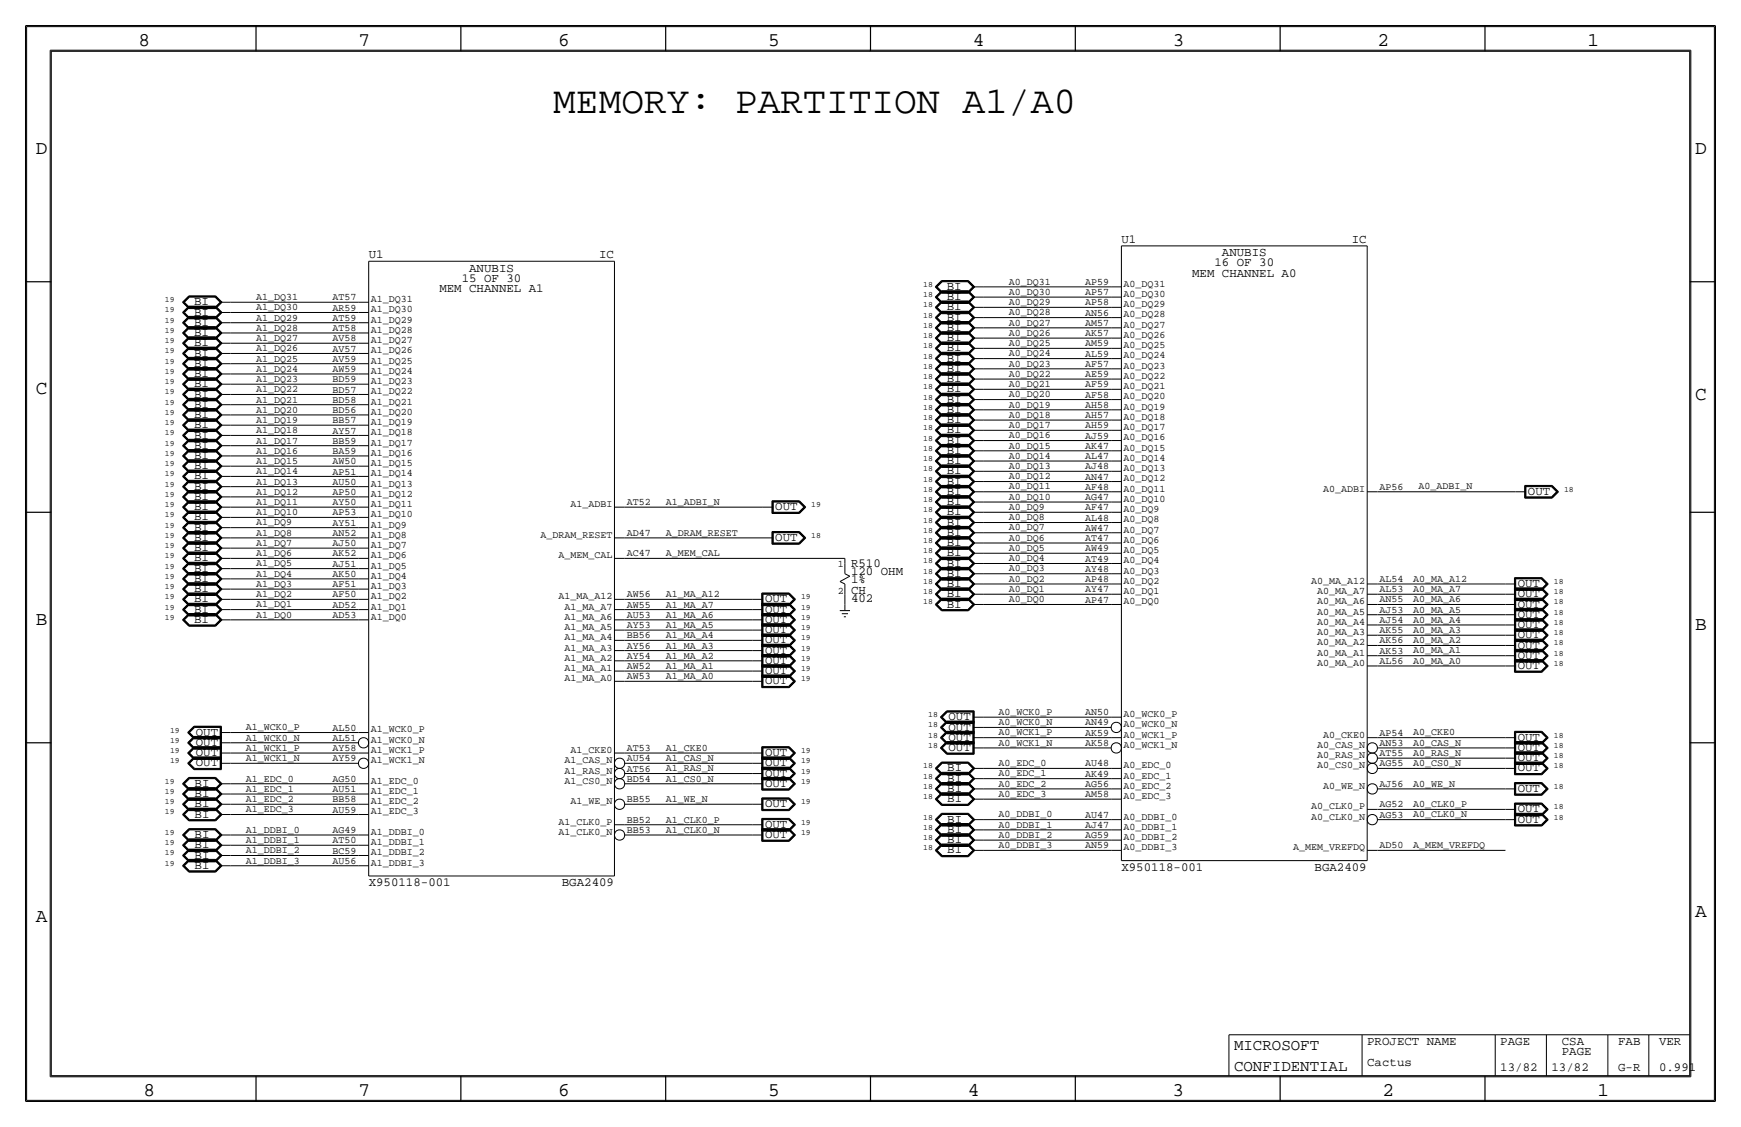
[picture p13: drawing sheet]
<svg xmlns="http://www.w3.org/2000/svg" width="432mm" height="279mm" viewBox="0 0 432 279" stroke-linecap="round" stroke-linejoin="round" font-family="sans-serif">
<defs><g id="words">
<text font-size="9.4" x="137.2" y="28">MEMORY: PARTITION A1/A0</text>
<g font-size="4.8">
<text x="34.3" y="11.4">8</text>
<text x="88.9" y="11.4">7</text>
<text x="138.5" y="11.4">6</text>
<text x="190.5" y="11.4">5</text>
<text x="241.3" y="11.4">4</text>
<text x="290.8" y="11.4">3</text>
<text x="341.6" y="11.4">2</text>
<text x="393.7" y="11.4">1</text>
<text x="8.9" y="38.1">D</text>
<text x="420.4" y="38.1">D</text>
<text x="8.9" y="97.8">C</text>
<text x="420.4" y="99.1">C</text>
<text x="8.9" y="154.9">B</text>
<text x="420.4" y="156.2">B</text>
<text x="420.4" y="227.3">A</text>
<text x="8.9" y="228.6">A</text>
<text x="35.6" y="271.8">8</text>
<text x="88.9" y="271.8">7</text>
<text x="138.4" y="271.8">6</text>
<text x="190.5" y="271.8">5</text>
<text x="240" y="271.8">4</text>
<text x="290.8" y="271.8">3</text>
<text x="342.9" y="271.8">2</text>
<text x="396.2" y="271.8">1</text>
</g>
<g font-size="3.9">
<text x="306.1" y="260.4">MICROSOFT</text>
<text x="306.1" y="265.4">CONFIDENTIAL</text>
</g>
<g font-size="3.1">
<text x="91.4" y="64">U1</text>
<text x="148.6" y="64">IC</text>
<text x="278.1" y="60.2">U1</text>
<text x="303.1" y="63.5">ANUBIS</text>
<text x="335.3" y="60.2">IC</text>
<text x="114.5" y="69.8">15 OF 30</text>
<text x="116.4" y="67.3">ANUBIS</text>
<text x="234.8" y="71.9">BI</text>
<text x="295.7" y="68.6">MEM CHANNEL A0</text>
<text x="301.2" y="66">16 OF 30</text>
<text x="48.1" y="75.7">BI</text>
<text x="109" y="72.4">MEM CHANNEL A1</text>
<text x="234.8" y="77">BI</text>
<text x="234.8" y="74.4">BI</text>
<text x="48.1" y="78.2">BI</text>
<text x="48.1" y="83.3">BI</text>
<text x="48.1" y="80.8">BI</text>
<text x="234.8" y="79.5">BI</text>
<text x="234.8" y="82">BI</text>
<text x="48.1" y="88.4">BI</text>
<text x="48.1" y="85.9">BI</text>
<text x="234.8" y="89.7">BI</text>
<text x="234.8" y="87.1">BI</text>
<text x="234.8" y="84.6">BI</text>
<text x="48.1" y="90.9">BI</text>
<text x="48.1" y="93.5">BI</text>
<text x="234.8" y="92.2">BI</text>
<text x="234.8" y="94.7">BI</text>
<text x="48.1" y="101.1">BI</text>
<text x="48.1" y="98.6">BI</text>
<text x="48.1" y="96">BI</text>
<text x="234.8" y="99.8">BI</text>
<text x="234.8" y="97.3">BI</text>
<text x="48.1" y="103.6">BI</text>
<text x="48.1" y="106.2">BI</text>
<text x="234.8" y="102.4">BI</text>
<text x="234.8" y="104.9">BI</text>
<text x="234.8" y="107.4">BI</text>
<text x="48.1" y="113.8">BI</text>
<text x="48.1" y="111.3">BI</text>
<text x="48.1" y="108.7">BI</text>
<text x="234.8" y="112.5">BI</text>
<text x="234.8" y="110">BI</text>
<text x="48.1" y="116.3">BI</text>
<text x="48.1" y="118.9">BI</text>
<text x="234.8" y="115.1">BI</text>
<text x="234.8" y="117.6">BI</text>
<text x="48.1" y="124">BI</text>
<text x="48.1" y="121.4">BI</text>
<text x="234.8" y="125.2">BI</text>
<text x="234.8" y="120.1">BI</text>
<text x="234.8" y="122.7">BI</text>
<text x="379" y="122.7">OUT</text>
<text x="48.1" y="126.5">BI</text>
<text x="48.1" y="129">BI</text>
<text x="48.1" y="131.6">BI</text>
<text x="192.3" y="126.5">OUT</text>
<text x="234.8" y="130.3">BI</text>
<text x="234.8" y="127.8">BI</text>
<text x="48.1" y="136.7">BI</text>
<text x="48.1" y="134.1">BI</text>
<text x="192.3" y="134.1">OUT</text>
<text x="234.8" y="135.4">BI</text>
<text x="234.8" y="132.8">BI</text>
<text x="234.8" y="137.9">BI</text>
<text x="48.1" y="139.2">BI</text>
<text x="48.1" y="141.7">BI</text>
<text x="211.1" y="142.5">120 OHM</text>
<text x="211.1" y="140.5">R510</text>
<text x="234.8" y="143">BI</text>
<text x="234.8" y="140.5">BI</text>
<text x="48.1" y="149.4">BI</text>
<text x="48.1" y="144.3">BI</text>
<text x="48.1" y="146.8">BI</text>
<text x="189.7" y="149.4">OUT</text>
<text x="211.1" y="149.4">402</text>
<text x="211.1" y="144.5">1%</text>
<text x="211.1" y="147.3">CH</text>
<text x="234.8" y="148.1">BI</text>
<text x="234.8" y="145.5">BI</text>
<text x="376.4" y="145.5">OUT</text>
<text x="376.4" y="148.1">OUT</text>
<text x="48.1" y="151.9">BI</text>
<text x="48.1" y="154.4">BI</text>
<text x="189.7" y="154.4">OUT</text>
<text x="189.7" y="151.9">OUT</text>
<text x="234.8" y="150.6">BI</text>
<text x="376.4" y="150.6">OUT</text>
<text x="376.4" y="155.7">OUT</text>
<text x="376.4" y="153.2">OUT</text>
<text x="189.7" y="157">OUT</text>
<text x="189.7" y="159.5">OUT</text>
<text x="376.4" y="160.8">OUT</text>
<text x="376.4" y="158.2">OUT</text>
<text x="189.7" y="167.1">OUT</text>
<text x="189.7" y="164.6">OUT</text>
<text x="189.7" y="162.1">OUT</text>
<text x="376.4" y="165.9">OUT</text>
<text x="376.4" y="163.3">OUT</text>
<text x="189.7" y="169.7">OUT</text>
<text x="235.2" y="178.6">OUT</text>
<text x="48.6" y="182.4">OUT</text>
<text x="48.6" y="184.9">OUT</text>
<text x="235.2" y="181.1">OUT</text>
<text x="235.2" y="183.6">OUT</text>
<text x="376.4" y="183.6">OUT</text>
<text x="48.6" y="190">OUT</text>
<text x="48.6" y="187.5">OUT</text>
<text x="189.7" y="187.5">OUT</text>
<text x="189.7" y="190">OUT</text>
<text x="234.9" y="191.3">BI</text>
<text x="235.2" y="186.2">OUT</text>
<text x="376.4" y="191.3">OUT</text>
<text x="376.4" y="186.2">OUT</text>
<text x="376.4" y="188.7">OUT</text>
<text x="48.3" y="195.1">BI</text>
<text x="48.3" y="197.6">BI</text>
<text x="189.7" y="192.5">OUT</text>
<text x="189.7" y="195.1">OUT</text>
<text x="234.9" y="193.8">BI</text>
<text x="234.9" y="196.3">BI</text>
<text x="376.4" y="196.3">OUT</text>
<text x="48.3" y="202.7">BI</text>
<text x="48.3" y="200.2">BI</text>
<text x="189.7" y="200.2">OUT</text>
<text x="234.9" y="204">BI</text>
<text x="234.9" y="198.9">BI</text>
<text x="376.4" y="204">OUT</text>
<text x="376.4" y="201.4">OUT</text>
<text x="48.3" y="207.8">BI</text>
<text x="189.7" y="207.8">OUT</text>
<text x="189.7" y="205.2">OUT</text>
<text x="234.9" y="206.5">BI</text>
<text x="234.9" y="209">BI</text>
<text x="48.3" y="210.3">BI</text>
<text x="48.3" y="215.4">BI</text>
<text x="48.3" y="212.9">BI</text>
<text x="234.9" y="211.6">BI</text>
<text x="278.1" y="215.9">X950118-001</text>
<text x="326" y="215.9">BGA2409</text>
<text x="91.4" y="219.7">X950118-001</text>
<text x="139.4" y="219.7">BGA2409</text>
<text x="339.1" y="259.1">PROJECT NAME</text>
<text x="372.1" y="259.1">PAGE</text>
<text x="387.4" y="259.1">CSA</text>
<text x="387.4" y="261.6">PAGE</text>
<text x="401.3" y="259.1">FAB</text>
<text x="411.5" y="259.1">VER</text>
<text x="339.1" y="264.2">Cactus</text>
<text x="372.1" y="265.4">13/82</text>
<text x="384.8" y="265.4">13/82</text>
<text x="401.3" y="265.4">G-R</text>
<text x="411.5" y="265.4">0.991</text>
</g>
<g font-size="2.5">
<text x="250.2" y="70.5">A0_DQ31</text>
<text x="269.1" y="70.6">AP59</text>
<text x="278.6" y="71.1">A0_DQ31</text>
<text x="63.5" y="76.9">A1_DQ30</text>
<text x="63.5" y="74.4">A1_DQ31</text>
<text x="82.4" y="74.4">AT57</text>
<text x="82.4" y="77">AR59</text>
<text x="91.9" y="77.4">A1_DQ30</text>
<text x="91.9" y="74.9">A1_DQ31</text>
<text x="250.2" y="75.6">A0_DQ29</text>
<text x="250.2" y="73.1">A0_DQ30</text>
<text x="269.1" y="73.2">AP57</text>
<text x="269.1" y="75.7">AP58</text>
<text x="278.6" y="76.2">A0_DQ29</text>
<text x="278.6" y="73.6">A0_DQ30</text>
<text x="63.5" y="82">A1_DQ28</text>
<text x="63.5" y="79.5">A1_DQ29</text>
<text x="82.4" y="79.5">AT59</text>
<text x="82.4" y="82.1">AT58</text>
<text x="91.9" y="82.5">A1_DQ28</text>
<text x="91.9" y="80">A1_DQ29</text>
<text x="250.2" y="83.2">A0_DQ26</text>
<text x="250.2" y="80.7">A0_DQ27</text>
<text x="250.2" y="78.2">A0_DQ28</text>
<text x="269.1" y="78.2">AN56</text>
<text x="269.1" y="80.8">AM57</text>
<text x="269.1" y="83.3">AK57</text>
<text x="278.6" y="83.8">A0_DQ26</text>
<text x="278.6" y="81.2">A0_DQ27</text>
<text x="278.6" y="78.7">A0_DQ28</text>
<text x="63.5" y="89.6">A1_DQ25</text>
<text x="63.5" y="87.1">A1_DQ26</text>
<text x="63.5" y="84.5">A1_DQ27</text>
<text x="82.4" y="84.6">AV58</text>
<text x="82.4" y="87.1">AV57</text>
<text x="82.4" y="89.7">AV59</text>
<text x="91.9" y="87.6">A1_DQ26</text>
<text x="91.9" y="85.1">A1_DQ27</text>
<text x="250.2" y="88.3">A0_DQ24</text>
<text x="250.2" y="85.8">A0_DQ25</text>
<text x="269.1" y="85.9">AM59</text>
<text x="269.1" y="88.4">AL59</text>
<text x="278.6" y="88.9">A0_DQ24</text>
<text x="278.6" y="86.3">A0_DQ25</text>
<text x="63.5" y="94.7">A1_DQ23</text>
<text x="63.5" y="92.2">A1_DQ24</text>
<text x="82.4" y="92.2">AW59</text>
<text x="82.4" y="94.8">BD59</text>
<text x="91.9" y="95.2">A1_DQ23</text>
<text x="91.9" y="92.7">A1_DQ24</text>
<text x="91.9" y="90.1">A1_DQ25</text>
<text x="250.2" y="95.9">A0_DQ21</text>
<text x="250.2" y="93.4">A0_DQ22</text>
<text x="250.2" y="90.9">A0_DQ23</text>
<text x="269.1" y="90.9">AF57</text>
<text x="269.1" y="93.5">AE59</text>
<text x="278.6" y="93.9">A0_DQ22</text>
<text x="278.6" y="91.4">A0_DQ23</text>
<text x="63.5" y="99.8">A1_DQ21</text>
<text x="63.5" y="97.2">A1_DQ22</text>
<text x="82.4" y="97.3">BD57</text>
<text x="82.4" y="99.9">BD58</text>
<text x="91.9" y="100.3">A1_DQ21</text>
<text x="91.9" y="97.8">A1_DQ22</text>
<text x="250.2" y="101">A0_DQ19</text>
<text x="250.2" y="98.5">A0_DQ20</text>
<text x="269.1" y="96">AF59</text>
<text x="269.1" y="98.6">AF58</text>
<text x="269.1" y="101.1">AH58</text>
<text x="278.6" y="101.6">A0_DQ19</text>
<text x="278.6" y="99">A0_DQ20</text>
<text x="278.6" y="96.5">A0_DQ21</text>
<text x="63.5" y="107.4">A1_DQ18</text>
<text x="63.5" y="104.9">A1_DQ19</text>
<text x="63.5" y="102.3">A1_DQ20</text>
<text x="82.4" y="102.4">BD56</text>
<text x="82.4" y="104.9">BB57</text>
<text x="82.4" y="107.5">AY57</text>
<text x="91.9" y="107.9">A1_DQ18</text>
<text x="91.9" y="105.4">A1_DQ19</text>
<text x="91.9" y="102.8">A1_DQ20</text>
<text x="250.2" y="106.1">A0_DQ17</text>
<text x="250.2" y="103.6">A0_DQ18</text>
<text x="269.1" y="103.6">AH57</text>
<text x="269.1" y="106.2">AH59</text>
<text x="278.6" y="106.7">A0_DQ17</text>
<text x="278.6" y="104.1">A0_DQ18</text>
<text x="63.5" y="112.5">A1_DQ16</text>
<text x="63.5" y="110">A1_DQ17</text>
<text x="82.4" y="110">BB59</text>
<text x="82.4" y="112.6">BA59</text>
<text x="91.9" y="113">A1_DQ16</text>
<text x="91.9" y="110.5">A1_DQ17</text>
<text x="250.2" y="113.7">A0_DQ14</text>
<text x="250.2" y="111.2">A0_DQ15</text>
<text x="250.2" y="108.7">A0_DQ16</text>
<text x="269.1" y="108.7">AJ59</text>
<text x="269.1" y="111.3">AK47</text>
<text x="269.1" y="113.8">AL47</text>
<text x="278.6" y="111.7">A0_DQ15</text>
<text x="278.6" y="109.2">A0_DQ16</text>
<text x="63.5" y="117.6">A1_DQ14</text>
<text x="63.5" y="115">A1_DQ15</text>
<text x="82.4" y="115.1">AW50</text>
<text x="82.4" y="117.6">AP51</text>
<text x="91.9" y="118.1">A1_DQ14</text>
<text x="91.9" y="115.5">A1_DQ15</text>
<text x="250.2" y="118.8">A0_DQ12</text>
<text x="250.2" y="116.3">A0_DQ13</text>
<text x="269.1" y="116.3">AJ48</text>
<text x="269.1" y="118.9">AN47</text>
<text x="278.6" y="119.4">A0_DQ12</text>
<text x="278.6" y="116.8">A0_DQ13</text>
<text x="278.6" y="114.3">A0_DQ14</text>
<text x="63.5" y="125.2">A1_DQ11</text>
<text x="63.5" y="122.7">A1_DQ12</text>
<text x="63.5" y="120.1">A1_DQ13</text>
<text x="82.4" y="120.2">AU50</text>
<text x="82.4" y="122.7">AP50</text>
<text x="82.4" y="125.3">AY50</text>
<text x="91.9" y="125.7">A1_DQ11</text>
<text x="91.9" y="123.2">A1_DQ12</text>
<text x="91.9" y="120.6">A1_DQ13</text>
<text x="141.5" y="125.7">A1_ADBI</text>
<text x="155.4" y="125.3">AT52</text>
<text x="165.1" y="125.2">A1_ADBI_N</text>
<text x="250.2" y="123.9">A0_DQ10</text>
<text x="250.2" y="121.4">A0_DQ11</text>
<text x="269.1" y="121.4">AF48</text>
<text x="269.1" y="124">AG47</text>
<text x="278.6" y="124.4">A0_DQ10</text>
<text x="278.6" y="121.9">A0_DQ11</text>
<text x="328.2" y="121.9">A0_ADBI</text>
<text x="342.1" y="121.4">AP56</text>
<text x="351.8" y="121.3">A0_ADBI_N</text>
<text x="63.5" y="130.3">A1_DQ9</text>
<text x="63.5" y="127.7">A1_DQ10</text>
<text x="82.4" y="127.8">AP53</text>
<text x="82.4" y="130.3">AY51</text>
<text x="91.9" y="130.8">A1_DQ9</text>
<text x="91.9" y="128.2">A1_DQ10</text>
<text x="250.2" y="131.5">A0_DQ7</text>
<text x="250.2" y="129">A0_DQ8</text>
<text x="250.2" y="126.4">A0_DQ9</text>
<text x="269.1" y="126.5">AF47</text>
<text x="269.1" y="129">AL48</text>
<text x="269.1" y="131.6">AW47</text>
<text x="278.6" y="129.5">A0_DQ8</text>
<text x="278.6" y="127">A0_DQ9</text>
<text x="63.5" y="137.9">A1_DQ6</text>
<text x="63.5" y="135.4">A1_DQ7</text>
<text x="63.5" y="132.8">A1_DQ8</text>
<text x="82.4" y="132.9">AN52</text>
<text x="82.4" y="135.4">AJ50</text>
<text x="82.4" y="138">AK52</text>
<text x="91.9" y="135.9">A1_DQ7</text>
<text x="91.9" y="133.3">A1_DQ8</text>
<text x="134" y="133.3">A_DRAM_RESET</text>
<text x="155.4" y="137.9">AC47</text>
<text x="155.4" y="132.9">AD47</text>
<text x="165.1" y="137.9">A_MEM_CAL</text>
<text x="165.1" y="132.8">A_DRAM_RESET</text>
<text x="250.2" y="136.6">A0_DQ5</text>
<text x="250.2" y="134.1">A0_DQ6</text>
<text x="269.1" y="134.1">AT47</text>
<text x="269.1" y="136.7">AW49</text>
<text x="278.6" y="137.1">A0_DQ5</text>
<text x="278.6" y="134.6">A0_DQ6</text>
<text x="278.6" y="132.1">A0_DQ7</text>
<text x="63.5" y="143">A1_DQ4</text>
<text x="63.5" y="140.4">A1_DQ5</text>
<text x="82.4" y="140.5">AJ51</text>
<text x="82.4" y="143">AK50</text>
<text x="91.9" y="143.5">A1_DQ4</text>
<text x="91.9" y="140.9">A1_DQ5</text>
<text x="91.9" y="138.4">A1_DQ6</text>
<text x="138.5" y="138.4">A_MEM_CAL</text>
<text x="207.8" y="140.5">1</text>
<text x="250.2" y="141.7">A0_DQ3</text>
<text x="250.2" y="139.1">A0_DQ4</text>
<text x="269.1" y="139.2">AT49</text>
<text x="269.1" y="141.8">AY48</text>
<text x="278.6" y="142.2">A0_DQ3</text>
<text x="278.6" y="139.7">A0_DQ4</text>
<text x="63.5" y="148.1">A1_DQ2</text>
<text x="63.5" y="145.5">A1_DQ3</text>
<text x="82.4" y="145.6">AF51</text>
<text x="82.4" y="148.1">AF50</text>
<text x="91.9" y="148.6">A1_DQ2</text>
<text x="91.9" y="146">A1_DQ3</text>
<text x="138.5" y="148.6">A1_MA_A12</text>
<text x="155.4" y="148.1">AW56</text>
<text x="165.1" y="148.1">A1_MA_A12</text>
<text x="207.8" y="147.4">2</text>
<text x="250.2" y="149.3">A0_DQ0</text>
<text x="250.2" y="146.8">A0_DQ1</text>
<text x="250.2" y="144.2">A0_DQ2</text>
<text x="269.1" y="144.3">AP48</text>
<text x="269.1" y="146.8">AY47</text>
<text x="269.1" y="149.4">AP47</text>
<text x="278.6" y="149.8">A0_DQ0</text>
<text x="278.6" y="147.3">A0_DQ1</text>
<text x="278.6" y="144.8">A0_DQ2</text>
<text x="325.2" y="144.8">A0_MA_A12</text>
<text x="326.7" y="149.9">A0_MA_A6</text>
<text x="326.7" y="147.3">A0_MA_A7</text>
<text x="342.1" y="144.3">AL54</text>
<text x="342.1" y="146.8">AL53</text>
<text x="342.1" y="149.4">AN55</text>
<text x="350.5" y="149.3">A0_MA_A6</text>
<text x="350.5" y="146.8">A0_MA_A7</text>
<text x="350.5" y="144.2">A0_MA_A12</text>
<text x="63.5" y="153.1">A1_DQ0</text>
<text x="63.5" y="150.6">A1_DQ1</text>
<text x="82.4" y="150.7">AD52</text>
<text x="82.4" y="153.2">AD53</text>
<text x="91.9" y="153.7">A1_DQ0</text>
<text x="91.9" y="151.1">A1_DQ1</text>
<text x="140" y="153.7">A1_MA_A6</text>
<text x="140" y="151.1">A1_MA_A7</text>
<text x="155.4" y="150.6">AW55</text>
<text x="155.4" y="153.2">AU53</text>
<text x="155.4" y="155.7">AY53</text>
<text x="165.1" y="155.7">A1_MA_A5</text>
<text x="165.1" y="153.2">A1_MA_A6</text>
<text x="165.1" y="150.6">A1_MA_A7</text>
<text x="326.7" y="154.9">A0_MA_A4</text>
<text x="326.7" y="152.4">A0_MA_A5</text>
<text x="342.1" y="151.9">AJ53</text>
<text x="342.1" y="154.4">AJ54</text>
<text x="350.5" y="154.4">A0_MA_A4</text>
<text x="350.5" y="151.8">A0_MA_A5</text>
<text x="140" y="161.3">A1_MA_A3</text>
<text x="140" y="158.7">A1_MA_A4</text>
<text x="140" y="156.2">A1_MA_A5</text>
<text x="155.4" y="158.3">BB56</text>
<text x="155.4" y="160.8">AY56</text>
<text x="165.1" y="160.8">A1_MA_A3</text>
<text x="165.1" y="158.2">A1_MA_A4</text>
<text x="326.7" y="160">A0_MA_A2</text>
<text x="326.7" y="157.5">A0_MA_A3</text>
<text x="342.1" y="157">AK55</text>
<text x="342.1" y="159.5">AK56</text>
<text x="350.5" y="159.5">A0_MA_A2</text>
<text x="350.5" y="156.9">A0_MA_A3</text>
<text x="140" y="166.4">A1_MA_A1</text>
<text x="140" y="163.8">A1_MA_A2</text>
<text x="155.4" y="163.3">AY54</text>
<text x="155.4" y="165.9">AW52</text>
<text x="165.1" y="165.9">A1_MA_A1</text>
<text x="165.1" y="163.3">A1_MA_A2</text>
<text x="326.7" y="165.1">A0_MA_A0</text>
<text x="326.7" y="162.6">A0_MA_A1</text>
<text x="342.1" y="162.1">AK53</text>
<text x="342.1" y="164.6">AL56</text>
<text x="350.5" y="164.6">A0_MA_A0</text>
<text x="350.5" y="162">A0_MA_A1</text>
<text x="140" y="168.9">A1_MA_A0</text>
<text x="155.4" y="168.4">AW53</text>
<text x="165.1" y="168.4">A1_MA_A0</text>
<text x="247.7" y="179.8">A0_WCK0_N</text>
<text x="247.7" y="177.2">A0_WCK0_P</text>
<text x="269.1" y="177.3">AN50</text>
<text x="269.1" y="179.8">AN49</text>
<text x="278.6" y="177.8">A0_WCK0_P</text>
<text x="61" y="183.6">A1_WCK0_N</text>
<text x="61" y="181.1">A1_WCK0_P</text>
<text x="82.4" y="181.1">AL50</text>
<text x="82.4" y="183.7">AL51</text>
<text x="91.9" y="184.1">A1_WCK0_N</text>
<text x="91.9" y="181.6">A1_WCK0_P</text>
<text x="247.7" y="184.9">A0_WCK1_N</text>
<text x="247.7" y="182.3">A0_WCK1_P</text>
<text x="269.1" y="182.4">AK59</text>
<text x="269.1" y="184.9">AK58</text>
<text x="278.6" y="185.4">A0_WCK1_N</text>
<text x="278.6" y="182.9">A0_WCK1_P</text>
<text x="278.6" y="180.3">A0_WCK0_N</text>
<text x="326.7" y="185.4">A0_CAS_N</text>
<text x="328.2" y="182.9">A0_CKE0</text>
<text x="342.1" y="182.4">AP54</text>
<text x="342.1" y="184.9">AN53</text>
<text x="350.5" y="184.9">A0_CAS_N</text>
<text x="350.5" y="182.3">A0_CKE0</text>
<text x="61" y="188.7">A1_WCK1_N</text>
<text x="61" y="186.2">A1_WCK1_P</text>
<text x="82.4" y="186.2">AY58</text>
<text x="82.4" y="188.7">AY59</text>
<text x="91.9" y="189.2">A1_WCK1_N</text>
<text x="91.9" y="186.7">A1_WCK1_P</text>
<text x="140" y="191.8">A1_RAS_N</text>
<text x="140" y="189.2">A1_CAS_N</text>
<text x="141.5" y="186.7">A1_CKE0</text>
<text x="155.4" y="191.3">AT56</text>
<text x="155.4" y="186.2">AT53</text>
<text x="155.4" y="188.8">AU54</text>
<text x="165.1" y="191.3">A1_RAS_N</text>
<text x="165.1" y="188.7">A1_CAS_N</text>
<text x="165.1" y="186.2">A1_CKE0</text>
<text x="247.7" y="189.9">A0_EDC_0</text>
<text x="269.1" y="190">AU48</text>
<text x="278.6" y="190.5">A0_EDC_0</text>
<text x="326.7" y="190.5">A0_CS0_N</text>
<text x="326.7" y="188">A0_RAS_N</text>
<text x="342.1" y="187.5">AT55</text>
<text x="342.1" y="190">AG55</text>
<text x="350.5" y="190">A0_CS0_N</text>
<text x="350.5" y="187.4">A0_RAS_N</text>
<text x="61" y="196.3">A1_EDC_1</text>
<text x="61" y="193.8">A1_EDC_0</text>
<text x="82.4" y="196.4">AU51</text>
<text x="82.4" y="193.8">AG50</text>
<text x="91.9" y="196.8">A1_EDC_1</text>
<text x="91.9" y="194.3">A1_EDC_0</text>
<text x="140" y="194.3">A1_CS0_N</text>
<text x="155.4" y="193.8">BD54</text>
<text x="165.1" y="193.8">A1_CS0_N</text>
<text x="247.7" y="197.6">A0_EDC_3</text>
<text x="247.7" y="195">A0_EDC_2</text>
<text x="247.7" y="192.5">A0_EDC_1</text>
<text x="269.1" y="197.6">AM58</text>
<text x="269.1" y="195.1">AG56</text>
<text x="269.1" y="192.5">AK49</text>
<text x="278.6" y="195.6">A0_EDC_2</text>
<text x="278.6" y="193">A0_EDC_1</text>
<text x="328.2" y="195.6">A0_WE_N</text>
<text x="342.1" y="195.1">AJ56</text>
<text x="350.5" y="195">A0_WE_N</text>
<text x="61" y="201.4">A1_EDC_3</text>
<text x="61" y="198.9">A1_EDC_2</text>
<text x="82.4" y="201.4">AU59</text>
<text x="82.4" y="198.9">BB58</text>
<text x="91.9" y="201.9">A1_EDC_3</text>
<text x="91.9" y="199.4">A1_EDC_2</text>
<text x="141.5" y="199.4">A1_WE_N</text>
<text x="155.4" y="198.9">BB55</text>
<text x="165.1" y="204">A1_CLK0_P</text>
<text x="165.1" y="198.9">A1_WE_N</text>
<text x="247.7" y="202.6">A0_DDBI_0</text>
<text x="269.1" y="202.7">AU47</text>
<text x="278.6" y="203.2">A0_DDBI_0</text>
<text x="278.6" y="198.1">A0_EDC_3</text>
<text x="325.2" y="203.2">A0_CLK0_N</text>
<text x="325.2" y="200.7">A0_CLK0_P</text>
<text x="342.1" y="200.2">AG52</text>
<text x="342.1" y="202.7">AG53</text>
<text x="350.5" y="202.7">A0_CLK0_N</text>
<text x="350.5" y="200.1">A0_CLK0_P</text>
<text x="61" y="209">A1_DDBI_1</text>
<text x="61" y="206.5">A1_DDBI_0</text>
<text x="82.4" y="209.1">AT50</text>
<text x="82.4" y="206.5">AG49</text>
<text x="91.9" y="209.5">A1_DDBI_1</text>
<text x="91.9" y="207">A1_DDBI_0</text>
<text x="138.5" y="207">A1_CLK0_N</text>
<text x="138.5" y="204.5">A1_CLK0_P</text>
<text x="155.4" y="204">BB52</text>
<text x="155.4" y="206.5">BB53</text>
<text x="165.1" y="206.5">A1_CLK0_N</text>
<text x="247.7" y="207.7">A0_DDBI_2</text>
<text x="247.7" y="205.2">A0_DDBI_1</text>
<text x="269.1" y="207.8">AG59</text>
<text x="269.1" y="205.3">AJ47</text>
<text x="278.6" y="208.3">A0_DDBI_2</text>
<text x="278.6" y="205.7">A0_DDBI_1</text>
<text x="61" y="214.1">A1_DDBI_3</text>
<text x="61" y="211.6">A1_DDBI_2</text>
<text x="82.4" y="214.2">AU56</text>
<text x="82.4" y="211.6">BC59</text>
<text x="91.9" y="214.6">A1_DDBI_3</text>
<text x="91.9" y="212.1">A1_DDBI_2</text>
<text x="247.7" y="210.3">A0_DDBI_3</text>
<text x="269.1" y="210.3">AN59</text>
<text x="278.6" y="210.8">A0_DDBI_3</text>
<text x="320.7" y="210.8">A_MEM_VREFDQ</text>
<text x="342.1" y="210.3">AD50</text>
<text x="350.5" y="210.3">A_MEM_VREFDQ</text>
</g>
<g font-size="2">
<text x="229" y="71.1">18</text>
<text x="40.9" y="77.5">19</text>
<text x="40.9" y="74.9">19</text>
<text x="229" y="76.2">18</text>
<text x="229" y="73.7">18</text>
<text x="40.9" y="82.6">19</text>
<text x="40.9" y="80">19</text>
<text x="229" y="78.7">18</text>
<text x="229" y="81.3">18</text>
<text x="229" y="83.8">18</text>
<text x="40.9" y="87.6">19</text>
<text x="40.9" y="85.1">19</text>
<text x="229" y="88.9">18</text>
<text x="229" y="86.4">18</text>
<text x="40.9" y="90.2">19</text>
<text x="40.9" y="92.7">19</text>
<text x="40.9" y="95.3">19</text>
<text x="229" y="91.4">18</text>
<text x="229" y="94">18</text>
<text x="40.9" y="100.3">19</text>
<text x="40.9" y="97.8">19</text>
<text x="229" y="99.1">18</text>
<text x="229" y="101.6">18</text>
<text x="229" y="96.5">18</text>
<text x="40.9" y="102.9">19</text>
<text x="40.9" y="108">19</text>
<text x="40.9" y="105.4">19</text>
<text x="229" y="104.1">18</text>
<text x="229" y="106.7">18</text>
<text x="40.9" y="113">19</text>
<text x="40.9" y="110.5">19</text>
<text x="229" y="111.8">18</text>
<text x="229" y="109.2">18</text>
<text x="40.9" y="115.6">19</text>
<text x="40.9" y="118.1">19</text>
<text x="229" y="114.3">18</text>
<text x="229" y="116.8">18</text>
<text x="229" y="119.4">18</text>
<text x="40.9" y="125.7">19</text>
<text x="40.9" y="123.2">19</text>
<text x="40.9" y="120.6">19</text>
<text x="201.2" y="125.7">19</text>
<text x="229" y="124.5">18</text>
<text x="229" y="121.9">18</text>
<text x="387.9" y="121.9">18</text>
<text x="40.9" y="128.3">19</text>
<text x="40.9" y="130.8">19</text>
<text x="229" y="129.5">18</text>
<text x="229" y="127">18</text>
<text x="40.9" y="135.9">19</text>
<text x="40.9" y="133.3">19</text>
<text x="201.2" y="133.3">18</text>
<text x="229" y="134.6">18</text>
<text x="229" y="132.1">18</text>
<text x="229" y="137.2">18</text>
<text x="40.9" y="138.4">19</text>
<text x="40.9" y="141">19</text>
<text x="40.9" y="143.5">19</text>
<text x="229" y="142.2">18</text>
<text x="229" y="139.7">18</text>
<text x="40.9" y="148.6">19</text>
<text x="40.9" y="146">19</text>
<text x="198.7" y="148.6">19</text>
<text x="229" y="147.3">18</text>
<text x="229" y="144.8">18</text>
<text x="229" y="149.9">18</text>
<text x="385.4" y="144.8">18</text>
<text x="385.4" y="147.3">18</text>
<text x="385.4" y="149.9">18</text>
<text x="40.9" y="151.1">19</text>
<text x="40.9" y="153.7">19</text>
<text x="198.7" y="153.7">19</text>
<text x="198.7" y="151.1">19</text>
<text x="385.4" y="154.9">18</text>
<text x="385.4" y="152.4">18</text>
<text x="198.7" y="156.2">19</text>
<text x="198.7" y="161.3">19</text>
<text x="198.7" y="158.7">19</text>
<text x="385.4" y="160">18</text>
<text x="385.4" y="157.5">18</text>
<text x="198.7" y="166.4">19</text>
<text x="198.7" y="163.8">19</text>
<text x="385.4" y="165.1">18</text>
<text x="385.4" y="162.6">18</text>
<text x="198.7" y="168.9">19</text>
<text x="230.2" y="177.8">18</text>
<text x="42.2" y="181.6">19</text>
<text x="42.2" y="184.1">19</text>
<text x="230.2" y="180.3">18</text>
<text x="230.2" y="182.9">18</text>
<text x="230.2" y="185.4">18</text>
<text x="385.4" y="182.9">18</text>
<text x="385.4" y="185.4">18</text>
<text x="42.2" y="189.2">19</text>
<text x="42.2" y="186.7">19</text>
<text x="198.7" y="186.7">19</text>
<text x="198.7" y="191.8">19</text>
<text x="198.7" y="189.2">19</text>
<text x="229" y="190.5">18</text>
<text x="385.4" y="190.5">18</text>
<text x="385.4" y="188">18</text>
<text x="40.9" y="194.3">19</text>
<text x="40.9" y="196.9">19</text>
<text x="198.7" y="194.3">19</text>
<text x="229" y="193">18</text>
<text x="229" y="195.6">18</text>
<text x="385.4" y="195.6">18</text>
<text x="40.9" y="201.9">19</text>
<text x="40.9" y="199.4">19</text>
<text x="198.7" y="199.4">19</text>
<text x="229" y="203.2">18</text>
<text x="229" y="198.1">18</text>
<text x="385.4" y="203.2">18</text>
<text x="385.4" y="200.7">18</text>
<text x="40.9" y="207">19</text>
<text x="40.9" y="209.5">19</text>
<text x="198.7" y="207">19</text>
<text x="198.7" y="204.5">19</text>
<text x="229" y="205.7">18</text>
<text x="229" y="208.3">18</text>
<text x="40.9" y="214.6">19</text>
<text x="40.9" y="212.1">19</text>
<text x="229" y="210.8">18</text>
</g>
</g></defs>
<!-- layer: Nets -->
<g fill="none" stroke="#000" stroke-width=".25">
<path d="M57.1 74.9h31.8zM57.1 77.5h31.8zM243.8 71.1h31.8zM243.8 73.7h31.8zM243.8 76.2h31.8zM243.8 78.7h31.8zM57.1 80h31.8zM57.1 82.5h31.8zM57.1 85.1h31.8zM57.1 87.6h31.8zM57.1 90.2h31.8zM57.1 92.7h31.8z"/>
<path d="M57.1 95.2h31.8zM57.1 97.8h31.8zM243.8 81.3h31.8zM243.8 83.8h31.8zM243.8 86.4h31.8zM243.8 88.9h31.8zM243.8 91.4h31.8zM243.8 94h31.8zM243.8 96.5h31.8zM243.8 99.1h31.8zM57.1 100.3h31.8zM57.1 102.9h31.8z"/>
<path d="M57.1 105.4h31.8zM57.1 107.9h31.8zM57.1 110.5h31.8zM57.1 113h31.8zM57.1 115.6h31.8zM57.1 118.1h31.8zM243.8 101.6h31.8zM243.8 104.1h31.8zM243.8 106.7h31.8zM243.8 109.2h31.8zM243.8 111.8h31.8zM243.8 114.3h31.8z"/>
<path d="M243.8 116.8h31.8zM243.8 119.4h31.8zM57.1 120.7h31.8zM57.1 123.2h31.8zM57.1 125.7h31.8zM57.1 128.3h31.8zM57.1 130.8h31.8zM57.1 133.3h31.8zM57.1 135.9h31.8zM57.1 138.4h31.8zM154.9 138.4h54.6zM154.9 125.7h34.3z"/>
<path d="M154.9 133.3h34.3zM209.5 138.4v1.3zM243.8 121.9h31.8zM243.8 124.5h31.8zM243.8 127h31.8zM243.8 129.5h31.8zM243.8 132.1h31.8zM243.8 134.6h31.8zM243.8 137.2h31.8zM243.8 139.7h31.8zM341.6 121.9h34.3zM57.1 141h31.8z"/>
<path d="M57.1 143.5h31.8zM57.1 146h31.8zM57.1 148.6h31.8zM57.1 151.1h31.8zM57.1 153.7h31.8zM154.9 151.1h31.8zM154.9 156.2h31.8zM154.9 158.8h31.8zM154.9 148.6h31.8zM154.9 153.7h31.8zM209.5 147.3v2.6zM243.8 142.2h31.8z"/>
<path d="M243.8 144.8h31.8zM243.8 147.3h31.8zM243.8 149.9h31.8zM341.6 144.8h31.8zM341.6 147.3h31.8zM341.6 149.9h31.8zM341.6 152.4h31.8zM341.6 154.9h31.8zM341.6 157.5h31.8zM154.9 163.8h31.8zM154.9 168.9h31.8zM154.9 161.3h31.8z"/>
<path d="M154.9 166.4h31.8zM243.8 177.8h31.8zM341.6 160h31.8zM341.6 162.6h31.8zM341.6 165.1h31.8zM57.1 181.6h31.8zM57.1 184.1h31.8zM57.1 186.7h31.8zM57.1 189.2h31.8zM57.1 194.3h31.8zM57.1 196.8h31.8zM57.1 199.4h31.8z"/>
<path d="M154.9 189.2h31.8zM154.9 191.8h31.8zM154.9 194.3h31.8zM154.9 199.4h31.8zM154.9 186.7h31.8zM243.8 180.3h31.8zM243.8 182.9h31.8zM243.8 185.4h31.8zM243.8 190.5h31.8zM243.8 193h31.8zM243.8 195.6h31.8zM243.8 198.1h31.8z"/>
<path d="M341.6 182.9h31.8zM341.6 185.4h31.8zM341.6 188h31.8zM341.6 190.5h31.8zM341.6 195.6h31.8zM57.1 201.9h31.8zM57.1 207h31.8zM57.1 209.5h31.8zM57.1 212.1h31.8zM57.1 214.6h31.8zM154.9 207h31.8zM154.9 204.5h31.8z"/>
<path d="M243.8 203.2h31.8zM243.8 205.7h31.8zM243.8 208.3h31.8zM243.8 210.8h31.8zM341.6 200.7h31.8zM341.6 203.2h31.8zM341.6 210.8h31.8z"/>
</g>
<!-- layer: Components -->
<g fill="none" stroke="#000" stroke-width=".25">
<path d="M45.3 77.5l1.5-1.6zM45.3 74.9l1.5-1.5zM45.3 77.5l1.5 1.5zM45.3 74.9l1.5 1.6zM45.4 77.5l1.5 1.4zM45.4 74.9l1.5 1.5zM45.6 77.5l1.3-1.4zM45.6 74.9l1.3-1.3zM45.6 77.5l1.3 1.3zM45.6 74.9l1.3 1.4zM45.7 77.5l1.3 1.2zM45.7 74.9l1.3 1.3z"/>
<path d="M46.8 79h6.7zM46.8 76.5h6.7zM46.8 75.9h6.7zM46.8 73.4h6.7zM46.8 78.4h6.7zM46.9 76l-1.5 1.5zM46.9 73.5l-1.5 1.4zM46.9 78.5l-1.5 1.5zM46.9 76h6.5zM46.9 73.5h6.5zM46.9 78.5h6.5zM46.9 78.9h6.5z"/>
<path d="M46.9 76.4h6.5zM46.9 78.8h6.5zM46.9 76.3h6.5zM46.9 76.1h6.5zM46.9 73.6h6.5zM46.9 78.6h6.5zM47 78.7h6.3zM47 76.2h6.3zM47 73.7h6.3zM47 76.2l-1.3 1.3zM47 73.7l-1.3 1.2zM47 78.7l-1.3 1.3z"/>
<path d="M53.3 78.7l1.3-1.2zM53.3 76.2l1.3-1.3zM53.3 76.2l1.3 1.3zM53.3 73.7l1.3 1.2zM53.3 78.7l1.3 1.3zM53.4 78.8l1.4-1.3zM53.4 76.3l1.4-1.4zM53.4 76.1l1.4 1.4zM53.4 73.6l1.4 1.3zM53.4 78.6l1.4 1.4zM53.4 76l1.5 1.5zM53.4 73.5l1.5 1.4z"/>
<path d="M53.4 78.5l1.5 1.5zM53.4 78.9l1.5-1.4zM53.4 76.4l1.5-1.5zM53.5 75.9l1.6 1.6zM53.5 73.4l1.6 1.5zM53.5 78.4l1.6 1.6zM53.5 79l1.6-1.5zM53.5 76.5l1.6-1.6zM54.6 77.5h2.5zM54.6 74.9h2.5zM88.9 77.5h2.5zM88.9 74.9h2.5z"/>
<path d="M91.4 64.8h61zM91.4 64.8v152.4zM152.4 64.8v152.4zM232 76.2l1.5-1.6zM232 71.1l1.5-1.6zM232 73.7l1.5-1.6zM232 78.7l1.5-1.5zM232 76.2l1.5 1.6zM232 71.1l1.5 1.6zM232 73.7l1.5 1.5zM232 78.7l1.5 1.6zM232.1 76.2l1.5-1.5z"/>
<path d="M232.1 73.7l1.5-1.5zM232.1 78.7l1.5-1.4zM232.1 76.2l1.5 1.5zM232.1 71.1l1.5 1.5zM232.1 73.7l1.5 1.4zM232.1 78.7l1.5 1.5zM232.3 76.2l1.3-1.4zM232.3 71.1l1.3-1.4zM232.3 73.7l1.3-1.4zM232.3 78.7l1.3-1.3zM232.3 76.2l1.3 1.4zM232.3 71.1l1.3 1.4z"/>
<path d="M232.3 73.7l1.3 1.3zM232.3 78.7l1.3 1.4zM232.4 76.2l1.3-1.3zM232.4 71.1l1.3-1.3zM232.4 73.7l1.3-1.3zM232.4 78.7l1.3-1.2zM232.4 76.2l1.3 1.3zM232.4 71.1l1.3 1.3zM232.4 73.7l1.3 1.2zM232.4 78.7l1.3 1.3zM233.5 77.8h6.7zM233.5 72.7h6.7z"/>
<path d="M233.5 75.2h6.7zM233.5 74.6h6.7zM233.5 69.5h6.7zM233.5 72.1h6.7zM233.5 77.2h6.7zM233.5 79.7h6.7zM233.6 69.6l-1.5 1.5zM233.6 79.8l-1.5 1.5zM233.6 77.7h6.5zM233.6 72.6h6.5zM233.6 75.1h6.5zM233.6 74.7h6.5z"/>
<path d="M233.6 69.6h6.5zM233.6 72.2h6.5zM233.6 77.3h6.5zM233.6 79.8h6.5zM233.6 74.8h6.5zM233.6 69.7h6.5zM233.6 72.3h6.5zM233.6 77.4h6.5zM233.6 79.9h6.5zM233.6 77.6h6.5zM233.6 72.5h6.5zM233.6 75h6.5z"/>
<path d="M233.7 77.5h6.3zM233.7 74.9h6.3zM233.7 72.4h6.3zM233.7 69.8h6.3zM240 74.9l1.3 1.3zM240 69.8l1.3 1.3zM240 72.4l1.3 1.3zM240 77.5l1.3 1.2zM240 77.5l1.3-1.3zM240 72.4l1.3-1.3zM240 74.9l1.3-1.2zM240.1 77.6l1.4-1.4z"/>
<path d="M240.1 72.5l1.4-1.4zM240.1 75l1.4-1.3zM240.1 74.8l1.4 1.4zM240.1 69.7l1.4 1.4zM240.1 72.3l1.4 1.4zM240.1 77.4l1.4 1.3zM240.1 79.9l1.4 1.4zM240.1 72.6l1.5-1.5zM240.1 75.1l1.5-1.4zM240.1 74.7l1.5 1.5zM240.1 69.6l1.5 1.5zM240.1 72.2l1.5 1.5z"/>
<path d="M240.1 77.3l1.5 1.4zM240.1 79.8l1.5 1.5zM240.2 77.8l1.6-1.6zM240.2 72.7l1.6-1.6zM240.2 75.2l1.6-1.5zM240.2 74.6l1.6 1.6zM240.2 69.5l1.6 1.6zM240.2 72.1l1.6 1.6zM240.2 77.2l1.6 1.5zM240.2 79.7l1.6 1.6zM241.3 76.2h2.5zM241.3 71.1h2.5z"/>
<path d="M241.3 73.7h2.5zM241.3 78.7h2.5zM241.6 76.2l-1.5 1.5zM275.6 78.7h2.5zM275.6 76.2h2.5zM275.6 73.7h2.5zM275.6 71.1h2.5zM278.1 61h61zM278.1 61v152.4zM339.1 61v152.4zM45.3 90.2l1.5-1.6zM45.3 87.6l1.5-1.5z"/>
<path d="M45.3 85.1l1.5-1.6zM45.3 82.5l1.5-1.5zM45.3 80l1.5-1.6zM45.3 97.8l1.5-1.6zM45.3 92.7l1.5-1.6zM45.3 95.2l1.5-1.5zM45.3 90.2l1.5 1.5zM45.3 87.6l1.5 1.6zM45.3 85.1l1.5 1.6zM45.3 82.5l1.5 1.6zM45.3 80l1.5 1.6zM45.3 97.8l1.5 1.6z"/>
<path d="M45.3 92.7l1.5 1.6zM45.3 95.2l1.5 1.6zM45.4 90.2l1.5-1.5zM45.4 87.6l1.5-1.4zM45.4 97.8l1.5-1.5zM45.4 92.7l1.5-1.5zM45.4 90.2l1.5 1.4zM45.4 87.6l1.5 1.5zM45.4 85.1l1.5 1.5zM45.4 82.6l1.5 1.4zM45.4 80l1.5 1.5zM45.4 97.8l1.5 1.5z"/>
<path d="M45.4 92.7l1.5 1.5zM45.4 95.2l1.5 1.5zM45.6 90.2l1.3-1.4zM45.6 87.6l1.3-1.3zM45.6 85.1l1.3-1.4zM45.6 82.5l1.3-1.3zM45.6 80l1.3-1.4zM45.6 97.8l1.3-1.4zM45.6 92.7l1.3-1.4zM45.6 95.2l1.3-1.3zM45.6 90.2l1.3 1.3zM45.6 87.6l1.3 1.4z"/>
<path d="M45.6 85.1l1.3 1.4zM45.6 82.6l1.3 1.3zM45.6 80l1.3 1.4zM45.6 97.8l1.3 1.4zM45.6 92.7l1.3 1.4zM45.6 95.2l1.3 1.4zM45.7 90.2l1.3 1.2zM45.7 87.6l1.3 1.3zM45.7 85.1l1.3 1.3zM45.7 82.5l1.3 1.3zM45.7 80l1.3 1.3zM45.7 97.8l1.3 1.3z"/>
<path d="M45.7 92.7l1.3 1.3zM45.7 95.2l1.3 1.3zM45.7 90.2l1.3-1.3zM45.7 87.6l1.3-1.2zM45.7 97.8l1.3-1.3zM45.7 92.7l1.3-1.3zM46.8 91.7h6.7zM46.8 89.2h6.7zM46.8 86.7h6.7zM46.8 84.1h6.7zM46.8 81.6h6.7zM46.8 99.4h6.7z"/>
<path d="M46.8 94.3h6.7zM46.8 96.8h6.7zM46.8 88.6h6.7zM46.8 86.1h6.7zM46.8 83.5h6.7zM46.8 81h6.7zM46.8 98.8h6.7zM46.8 96.2h6.7zM46.8 91.1h6.7zM46.8 93.7h6.7zM46.9 83.6l-1.5 1.5zM46.9 81.1l-1.5 1.4z"/>
<path d="M46.9 98.9l-1.5 1.4zM46.9 93.8l-1.5 1.4zM46.9 88.7h6.5zM46.9 86.2h6.5zM46.9 83.6h6.5zM46.9 81.1h6.5zM46.9 98.9h6.5zM46.9 96.3h6.5zM46.9 91.2h6.5zM46.9 93.8h6.5zM46.9 91.6h6.5zM46.9 89.1h6.5z"/>
<path d="M46.9 86.6h6.5zM46.9 84h6.5zM46.9 81.5h6.5zM46.9 99.3h6.5zM46.9 94.2h6.5zM46.9 96.7h6.5zM46.9 91.5h6.5zM46.9 89h6.5zM46.9 86.5h6.5zM46.9 83.9h6.5zM46.9 81.4h6.5zM46.9 99.2h6.5z"/>
<path d="M46.9 94.1h6.5zM46.9 96.6h6.5zM46.9 88.8h6.5zM46.9 86.3h6.5zM46.9 83.7h6.5zM46.9 81.2h6.5zM46.9 99h6.5zM46.9 96.4h6.5zM46.9 91.3h6.5zM46.9 93.9h6.5zM47 91.4h6.3zM47 88.9h6.3z"/>
<path d="M47 86.4h6.3zM47 83.8h6.3zM47 81.3h6.3zM47 99.1h6.3zM47 96.5h6.3zM47 94h6.3zM47 83.8l-1.3 1.3zM47 81.3l-1.3 1.2zM47 99.1l-1.3 1.2zM47 94l-1.3 1.2zM53.3 91.4l1.3-1.2zM53.3 88.9l1.3-1.3z"/>
<path d="M53.3 86.4l1.3-1.3zM53.3 83.8l1.3-1.3zM53.3 81.3l1.3-1.3zM53.3 99.1l1.3-1.3zM53.3 94l1.3-1.3zM53.3 96.5l1.3-1.3zM53.3 88.9l1.3 1.3zM53.3 86.4l1.3 1.2zM53.3 83.8l1.3 1.3zM53.3 81.3l1.3 1.2zM53.3 99.1l1.3 1.2zM53.3 96.5l1.3 1.3z"/>
<path d="M53.3 91.4l1.3 1.3zM53.3 94l1.3 1.2zM53.4 91.5l1.4-1.3zM53.4 89l1.4-1.4zM53.4 86.5l1.4-1.4zM53.4 83.9l1.4-1.3zM53.4 81.4l1.4-1.4zM53.4 99.2l1.4-1.4zM53.4 94.1l1.4-1.4zM53.4 96.6l1.4-1.4zM53.4 88.8l1.4 1.4zM53.4 86.3l1.4 1.3z"/>
<path d="M53.4 83.7l1.4 1.4zM53.4 81.2l1.4 1.3zM53.4 99l1.4 1.3zM53.4 96.4l1.4 1.4zM53.4 91.3l1.4 1.4zM53.4 93.9l1.4 1.3zM53.4 88.7l1.5 1.5zM53.4 86.2l1.5 1.4zM53.4 83.6l1.5 1.5zM53.4 81.1l1.5 1.4zM53.4 98.9l1.5 1.4zM53.4 96.3l1.5 1.5z"/>
<path d="M53.4 91.2l1.5 1.5zM53.4 93.8l1.5 1.4zM53.4 91.6l1.5-1.4zM53.4 89.1l1.5-1.5zM53.4 86.6l1.5-1.5zM53.4 84l1.5-1.4zM53.4 81.5l1.5-1.5zM53.4 99.3l1.5-1.5zM53.4 94.2l1.5-1.5zM53.4 96.7l1.5-1.5zM53.5 88.6l1.6 1.6zM53.5 86.1l1.6 1.5z"/>
<path d="M53.5 83.5l1.6 1.6zM53.5 81l1.6 1.5zM53.5 98.8l1.6 1.5zM53.5 96.2l1.6 1.6zM53.5 91.1l1.6 1.6zM53.5 93.7l1.6 1.5zM53.5 91.7l1.6-1.5zM53.5 89.2l1.6-1.6zM53.5 86.7l1.6-1.6zM53.5 84.1l1.6-1.6zM53.5 81.6l1.6-1.6zM53.5 99.4l1.6-1.6z"/>
<path d="M53.5 94.3l1.6-1.6zM53.5 96.8l1.6-1.6zM54.6 90.2h2.5zM54.6 87.6h2.5zM54.6 85.1h2.5zM54.6 82.5h2.5zM54.6 80h2.5zM54.6 97.8h2.5zM54.6 92.7h2.5zM54.6 95.2h2.5zM88.9 97.8h2.5zM88.9 95.2h2.5z"/>
<path d="M88.9 92.7h2.5zM88.9 90.2h2.5zM88.9 87.6h2.5zM88.9 85.1h2.5zM88.9 82.5h2.5zM88.9 80h2.5zM232 91.4l1.5-1.5zM232 99.1l1.5-1.6zM232 94l1.5-1.6zM232 96.5l1.5-1.6zM232 88.9l1.5-1.6zM232 86.4l1.5-1.6z"/>
<path d="M232 81.3l1.5-1.6zM232 83.8l1.5-1.6zM232 91.4l1.5 1.6zM232 99.1l1.5 1.5zM232 94l1.5 1.6zM232 96.5l1.5 1.6zM232 88.9l1.5 1.6zM232 86.4l1.5 1.5zM232 81.3l1.5 1.6zM232 83.8l1.5 1.6zM232.1 91.4l1.5-1.4zM232.1 94l1.5-1.5z"/>
<path d="M232.1 96.5l1.5-1.5zM232.1 86.4l1.5-1.5zM232.1 83.8l1.5-1.5zM232.1 91.4l1.5 1.5zM232.1 99.1l1.5 1.4zM232.1 94l1.5 1.5zM232.1 96.5l1.5 1.5zM232.1 88.9l1.5 1.5zM232.1 86.4l1.5 1.4zM232.1 81.3l1.5 1.5zM232.1 83.8l1.5 1.5zM232.3 91.4l1.3-1.3z"/>
<path d="M232.3 99.1l1.3-1.4zM232.3 94l1.3-1.4zM232.3 96.5l1.3-1.4zM232.3 88.9l1.3-1.4zM232.3 86.4l1.3-1.4zM232.3 81.3l1.3-1.4zM232.3 83.8l1.3-1.4zM232.3 91.4l1.3 1.4zM232.3 99.1l1.3 1.3zM232.3 94l1.3 1.4zM232.3 96.5l1.3 1.4zM232.3 88.9l1.3 1.4z"/>
<path d="M232.3 86.4l1.3 1.3zM232.3 81.3l1.3 1.4zM232.3 83.8l1.3 1.4zM232.4 91.4l1.3-1.2zM232.4 99.1l1.3-1.3zM232.4 94l1.3-1.3zM232.4 96.5l1.3-1.3zM232.4 88.9l1.3-1.3zM232.4 86.4l1.3-1.3zM232.4 81.3l1.3-1.3zM232.4 83.8l1.3-1.3zM232.4 91.4l1.3 1.3z"/>
<path d="M232.4 99.1l1.3 1.2zM232.4 94l1.3 1.2zM232.4 96.5l1.3 1.3zM232.4 88.9l1.3 1.3zM232.4 86.4l1.3 1.2zM232.4 81.3l1.3 1.2zM232.4 83.8l1.3 1.3zM233.5 93h6.7zM233.5 95.6h6.7zM233.5 98.1h6.7zM233.5 80.3h6.7zM233.5 90.5h6.7z"/>
<path d="M233.5 87.9h6.7zM233.5 82.9h6.7zM233.5 85.4h6.7zM233.5 89.9h6.7zM233.5 97.5h6.7zM233.5 92.4h6.7zM233.5 94.9h6.7zM233.5 87.3h6.7zM233.5 84.8h6.7zM233.5 82.2h6.7zM233.6 97.6l-1.5 1.5zM233.6 87.4l-1.5 1.5z"/>
<path d="M233.6 92.9h6.5zM233.6 95.5h6.5zM233.6 98h6.5zM233.6 80.2h6.5zM233.6 90.4h6.5zM233.6 87.8h6.5zM233.6 82.8h6.5zM233.6 85.3h6.5zM233.6 90h6.5zM233.6 97.6h6.5zM233.6 92.5h6.5zM233.6 95h6.5z"/>
<path d="M233.6 87.4h6.5zM233.6 84.9h6.5zM233.6 82.3h6.5zM233.6 90.1h6.5zM233.6 97.7h6.5zM233.6 92.6h6.5zM233.6 95.1h6.5zM233.6 87.5h6.5zM233.6 85h6.5zM233.6 82.4h6.5zM233.6 92.8h6.5zM233.6 95.4h6.5z"/>
<path d="M233.6 97.9h6.5zM233.6 80.1h6.5zM233.6 90.3h6.5zM233.6 87.7h6.5zM233.6 82.7h6.5zM233.6 85.2h6.5zM233.7 92.7h6.3zM233.7 90.2h6.3zM233.7 97.8h6.3zM233.7 95.2h6.3zM233.7 80h6.3zM233.7 87.6h6.3z"/>
<path d="M233.7 85.1h6.3zM233.7 82.5h6.3zM240 90.2l1.3 1.2zM240 97.8l1.3 1.3zM240 92.7l1.3 1.3zM240 95.2l1.3 1.3zM240 87.6l1.3 1.3zM240 85.1l1.3 1.3zM240 80l1.3 1.3zM240 82.5l1.3 1.3zM240 92.7l1.3-1.3zM240 95.2l1.3-1.2z"/>
<path d="M240 97.8l1.3-1.3zM240 80l1.3-1.3zM240 90.2l1.3-1.3zM240 87.6l1.3-1.2zM240 82.5l1.3-1.2zM240 85.1l1.3-1.3zM240.1 92.8l1.4-1.4zM240.1 95.4l1.4-1.4zM240.1 97.9l1.4-1.4zM240.1 80.1l1.4-1.4zM240.1 90.3l1.4-1.4zM240.1 87.7l1.4-1.3z"/>
<path d="M240.1 82.7l1.4-1.4zM240.1 85.2l1.4-1.4zM240.1 90.1l1.4 1.3zM240.1 97.7l1.4 1.4zM240.1 92.6l1.4 1.4zM240.1 95.1l1.4 1.4zM240.1 87.5l1.4 1.4zM240.1 85l1.4 1.4zM240.1 82.4l1.4 1.4zM240.1 95.5l1.5-1.5zM240.1 98l1.5-1.5zM240.1 80.2l1.5-1.5z"/>
<path d="M240.1 90.4l1.5-1.5zM240.1 87.8l1.5-1.4zM240.1 82.8l1.5-1.5zM240.1 90l1.5 1.4zM240.1 97.6l1.5 1.5zM240.1 92.5l1.5 1.5zM240.1 95l1.5 1.5zM240.1 87.4l1.5 1.5zM240.1 84.9l1.5 1.5zM240.1 82.3l1.5 1.5zM240.2 93l1.6-1.6zM240.2 95.6l1.6-1.6z"/>
<path d="M240.2 98.1l1.6-1.6zM240.2 80.3l1.6-1.6zM240.2 90.5l1.6-1.6zM240.2 87.9l1.6-1.5zM240.2 82.9l1.6-1.6zM240.2 85.4l1.6-1.6zM240.2 89.9l1.6 1.5zM240.2 97.5l1.6 1.6zM240.2 92.4l1.6 1.6zM240.2 94.9l1.6 1.6zM240.2 87.3l1.6 1.6zM240.2 84.8l1.6 1.6z"/>
<path d="M240.2 82.2l1.6 1.6zM241.3 91.4h2.5zM241.3 99.1h2.5zM241.3 94h2.5zM241.3 96.5h2.5zM241.3 88.9h2.5zM241.3 86.4h2.5zM241.3 81.3h2.5zM241.3 83.8h2.5zM241.6 91.4l-1.5 1.5zM241.6 83.8l-1.5 1.5zM275.6 99.1h2.5z"/>
<path d="M275.6 96.5h2.5zM275.6 94h2.5zM275.6 91.4h2.5zM275.6 88.9h2.5zM275.6 86.4h2.5zM275.6 83.8h2.5zM275.6 81.3h2.5zM45.3 102.9l1.5-1.6zM45.3 100.3l1.5-1.5zM45.3 115.6l1.5-1.6zM45.3 113l1.5-1.5zM45.3 102.9l1.5 1.5z"/>
<path d="M45.3 100.3l1.5 1.6zM45.3 115.6l1.5 1.5zM45.3 110.5l1.5-1.6zM45.3 107.9l1.5-1.5zM45.3 105.4l1.5-1.6zM45.3 118.1l1.5-1.6zM45.3 113l1.5 1.6zM45.3 110.5l1.5 1.6zM45.3 107.9l1.5 1.6zM45.3 105.4l1.5 1.6zM45.3 118.1l1.5 1.6zM45.4 115.6l1.5-1.5z"/>
<path d="M45.4 102.9l1.5 1.4zM45.4 100.3l1.5 1.5zM45.4 115.6l1.5 1.4zM45.4 113l1.5 1.5zM45.4 113l1.5-1.4zM45.4 110.5l1.5-1.5zM45.4 107.9l1.5-1.4zM45.4 105.4l1.5-1.5zM45.4 118.1l1.5-1.5zM45.4 110.5l1.5 1.5zM45.4 107.9l1.5 1.5zM45.4 105.4l1.5 1.5z"/>
<path d="M45.4 118.1l1.5 1.5zM45.6 102.9l1.3-1.4zM45.6 100.3l1.3-1.3zM45.6 115.6l1.3-1.4zM45.6 102.9l1.3 1.3zM45.6 100.3l1.3 1.4zM45.6 115.6l1.3 1.3zM45.6 113l1.3 1.4zM45.6 113l1.3-1.3zM45.6 110.5l1.3-1.4zM45.6 107.9l1.3-1.3zM45.6 105.4l1.3-1.4z"/>
<path d="M45.6 118.1l1.3-1.4zM45.6 110.5l1.3 1.4zM45.6 107.9l1.3 1.4zM45.6 105.4l1.3 1.4zM45.6 118.1l1.3 1.4zM45.7 102.9l1.3 1.2zM45.7 100.3l1.3 1.3zM45.7 115.6l1.3 1.2zM45.7 115.6l1.3-1.3zM45.7 113l1.3 1.3zM45.7 110.5l1.3 1.3zM45.7 107.9l1.3 1.3z"/>
<path d="M45.7 105.4l1.3 1.3zM45.7 118.1l1.3 1.3zM45.7 113l1.3-1.2zM45.7 110.5l1.3-1.3zM45.7 107.9l1.3-1.2zM45.7 105.4l1.3-1.3zM45.7 118.1l1.3-1.3zM46.8 104.4h6.7zM46.8 101.9h6.7zM46.8 117.1h6.7zM46.8 114.6h6.7zM46.8 101.3h6.7z"/>
<path d="M46.8 114h6.7zM46.8 112.1h6.7zM46.8 109.5h6.7zM46.8 107h6.7zM46.8 119.7h6.7zM46.8 111.5h6.7zM46.8 108.9h6.7zM46.8 106.4h6.7zM46.8 103.8h6.7zM46.8 116.5h6.7zM46.8 119.1h6.7zM46.9 101.4l-1.5 1.5z"/>
<path d="M46.9 101.4h6.5zM46.9 114.1h6.5zM46.9 111.6h6.5zM46.9 104.3h6.5zM46.9 101.8h6.5zM46.9 117h6.5zM46.9 114.5h6.5zM46.9 109h6.5zM46.9 106.5h6.5zM46.9 103.9h6.5zM46.9 116.6h6.5zM46.9 119.2h6.5z"/>
<path d="M46.9 112h6.5zM46.9 109.4h6.5zM46.9 106.9h6.5zM46.9 119.6h6.5zM46.9 104.2h6.5zM46.9 101.7h6.5zM46.9 116.9h6.5zM46.9 114.4h6.5zM46.9 111.9h6.5zM46.9 101.5h6.5zM46.9 114.2h6.5zM46.9 111.7h6.5z"/>
<path d="M46.9 109.3h6.5zM46.9 106.8h6.5zM46.9 119.5h6.5zM46.9 109.1h6.5zM46.9 106.6h6.5zM46.9 104h6.5zM46.9 116.7h6.5zM46.9 119.3h6.5zM47 104.1h6.3zM47 101.6h6.3zM47 116.8h6.3zM47 114.3h6.3z"/>
<path d="M47 101.6l-1.3 1.3zM47 111.8h6.3zM47 109.2h6.3zM47 106.7h6.3zM47 119.4h6.3zM53.3 104.1l1.3-1.2zM53.3 101.6l1.3-1.3zM53.3 116.8l1.3-1.2zM53.3 114.3l1.3-1.3zM53.3 101.6l1.3 1.3zM53.3 114.3l1.3 1.3zM53.3 111.8l1.3 1.2z"/>
<path d="M53.3 111.8l1.3-1.3zM53.3 109.2l1.3 1.3zM53.3 106.7l1.3 1.2zM53.3 104.1l1.3 1.3zM53.3 116.8l1.3 1.3zM53.3 119.4l1.3 1.2zM53.4 104.2l1.4-1.3zM53.4 101.7l1.4-1.4zM53.4 116.9l1.4-1.3zM53.4 101.5l1.4 1.4zM53.4 114.2l1.4 1.4zM53.4 111.7l1.4 1.3z"/>
<path d="M53.4 114.4l1.4-1.4zM53.4 111.9l1.4-1.4zM53.4 109.3l1.4-1.4zM53.4 106.8l1.4-1.4zM53.4 119.5l1.4-1.4zM53.4 109.1l1.4 1.4zM53.4 106.6l1.4 1.3zM53.4 104l1.4 1.4zM53.4 116.7l1.4 1.4zM53.4 119.3l1.4 1.3zM53.4 101.4l1.5 1.5zM53.4 114.1l1.5 1.5z"/>
<path d="M53.4 104.3l1.5-1.4zM53.4 101.8l1.5-1.5zM53.4 117l1.5-1.4zM53.4 114.5l1.5-1.5zM53.4 111.6l1.5 1.4zM53.4 109l1.5 1.5zM53.4 106.5l1.5 1.4zM53.4 103.9l1.5 1.5zM53.4 116.6l1.5 1.5zM53.4 119.2l1.5 1.4zM53.4 112l1.5-1.5zM53.4 109.4l1.5-1.5z"/>
<path d="M53.4 106.9l1.5-1.5zM53.4 119.6l1.5-1.5zM53.5 101.3l1.6 1.6zM53.5 114l1.6 1.6zM53.5 111.5l1.6 1.5zM53.5 108.9l1.6 1.6zM53.5 104.4l1.6-1.5zM53.5 101.9l1.6-1.6zM53.5 117.1l1.6-1.5zM53.5 114.6l1.6-1.6zM53.5 106.4l1.6 1.5zM53.5 103.8l1.6 1.6z"/>
<path d="M53.5 116.5l1.6 1.6zM53.5 119.1l1.6 1.5zM53.5 112.1l1.6-1.6zM53.5 109.5l1.6-1.6zM53.5 107l1.6-1.6zM53.5 119.7l1.6-1.6zM54.6 102.9h2.5zM54.6 100.3h2.5zM54.6 115.6h2.5zM54.6 107.9l-1.3 1.3zM54.6 105.4l-1.3 1.3zM54.6 118.1l-1.3 1.3z"/>
<path d="M54.6 113h2.6zM54.6 110.5h2.6zM54.6 107.9h2.6zM54.6 105.4h2.6zM54.6 118.1h2.6zM88.9 118.1h2.5zM88.9 115.6h2.5zM88.9 113h2.5zM88.9 110.5h2.5zM88.9 107.9h2.5zM88.9 105.4h2.5zM88.9 102.9h2.5z"/>
<path d="M88.9 100.3h2.5zM232 101.6l1.5-1.6zM232 104.1l1.5-1.5zM232 111.8l1.5-1.6zM232 106.7l1.5-1.6zM232 109.2l1.5-1.6zM232 114.3l1.5-1.6zM232 116.8l1.5-1.5zM232 119.4l1.5-1.6zM232 101.6l1.5 1.6zM232 104.1l1.5 1.6zM232 111.8l1.5 1.5z"/>
<path d="M232 106.7l1.5 1.6zM232 109.2l1.5 1.6zM232 114.3l1.5 1.6zM232 116.8l1.5 1.6zM232 119.4l1.5 1.6zM232.1 101.6l1.5-1.5zM232.1 104.1l1.5-1.4zM232.1 111.8l1.5-1.5zM232.1 106.7l1.5-1.5zM232.1 114.3l1.5-1.5zM232.1 116.8l1.5-1.4zM232.1 101.6l1.5 1.5z"/>
<path d="M232.1 104.1l1.5 1.5zM232.1 111.8l1.5 1.4zM232.1 106.7l1.5 1.5zM232.1 109.2l1.5 1.5zM232.1 114.3l1.5 1.5zM232.1 116.8l1.5 1.5zM232.1 119.4l1.5 1.5zM232.3 101.6l1.3-1.4zM232.3 104.1l1.3-1.3zM232.3 111.8l1.3-1.4zM232.3 106.7l1.3-1.4zM232.3 109.2l1.3-1.4z"/>
<path d="M232.3 114.3l1.3-1.4zM232.3 116.8l1.3-1.3zM232.3 119.4l1.3-1.4zM232.3 101.6l1.3 1.4zM232.3 104.1l1.3 1.4zM232.3 111.8l1.3 1.3zM232.3 106.7l1.3 1.4zM232.3 109.2l1.3 1.4zM232.3 114.3l1.3 1.4zM232.3 116.8l1.3 1.4zM232.3 119.4l1.3 1.4zM232.4 101.6l1.3-1.3z"/>
<path d="M232.4 104.1l1.3-1.2zM232.4 111.8l1.3-1.3zM232.4 106.7l1.3-1.3zM232.4 109.2l1.3-1.2zM232.4 114.3l1.3-1.3zM232.4 116.8l1.3-1.2zM232.4 119.4l1.3-1.3zM232.4 101.6l1.3 1.3zM232.4 104.1l1.3 1.3zM232.4 111.8l1.3 1.2zM232.4 106.7l1.3 1.2zM232.4 109.2l1.3 1.3z"/>
<path d="M232.4 114.3l1.3 1.3zM232.4 116.8l1.3 1.3zM232.4 119.4l1.3 1.2zM233.5 100.6h6.7zM233.5 103.2h6.7zM233.5 105.7h6.7zM233.5 113.3h6.7zM233.5 108.3h6.7zM233.5 110.8h6.7zM233.5 115.9h6.7zM233.5 118.4h6.7zM233.5 100h6.7z"/>
<path d="M233.5 102.6h6.7zM233.5 110.2h6.7zM233.5 105.1h6.7zM233.5 107.6h6.7zM233.5 112.7h6.7zM233.5 115.3h6.7zM233.5 117.8h6.7zM233.6 107.7l-1.5 1.5zM233.6 117.9l-1.5 1.5zM233.6 100.5h6.5zM233.6 103.1h6.5zM233.6 105.6h6.5z"/>
<path d="M233.6 113.2h6.5zM233.6 108.2h6.5zM233.6 110.7h6.5zM233.6 115.8h6.5zM233.6 118.3h6.5zM233.6 100.1h6.5zM233.6 102.7h6.5zM233.6 110.3h6.5zM233.6 105.2h6.5zM233.6 107.7h6.5zM233.6 112.8h6.5zM233.6 115.4h6.5z"/>
<path d="M233.6 117.9h6.5zM233.6 100.2h6.5zM233.6 102.8h6.5zM233.6 110.4h6.5zM233.6 105.3h6.5zM233.6 107.8h6.5zM233.6 112.9h6.5zM233.6 115.5h6.5zM233.6 118h6.5zM233.6 100.4h6.5zM233.6 103h6.5zM233.6 105.5h6.5z"/>
<path d="M233.6 113.1h6.5zM233.6 108.1h6.5zM233.6 110.6h6.5zM233.6 115.7h6.5zM233.6 118.2h6.5zM233.7 100.3h6.3zM233.7 102.9h6.3zM233.7 105.4h6.3zM233.7 113h6.3zM233.7 110.5h6.3zM233.7 107.9h6.3zM233.7 115.6h6.3z"/>
<path d="M233.7 118.1h6.3zM240 100.3l1.3 1.3zM240 102.9l1.3 1.2zM240 110.5l1.3 1.3zM240 105.4l1.3 1.3zM240 108l1.3 1.2zM240 113l1.3 1.3zM240 115.6l1.3 1.2zM240 118.1l1.3 1.3zM240 100.3l1.3-1.2zM240 102.9l1.3-1.3zM240 105.4l1.3-1.3z"/>
<path d="M240 113l1.3-1.2zM240 107.9l1.3-1.2zM240 110.5l1.3-1.3zM240 115.6l1.3-1.3zM240 118.1l1.3-1.3zM240.1 100.4l1.4-1.3zM240.1 103l1.4-1.4zM240.1 105.5l1.4-1.4zM240.1 113.1l1.4-1.3zM240.1 108.1l1.4-1.4zM240.1 110.6l1.4-1.4zM240.1 115.7l1.4-1.4z"/>
<path d="M240.1 118.2l1.4-1.4zM240.1 100.2l1.4 1.4zM240.1 102.8l1.4 1.3zM240.1 110.4l1.4 1.4zM240.1 105.3l1.4 1.4zM240.1 107.8l1.4 1.4zM240.1 112.9l1.4 1.4zM240.1 115.5l1.4 1.3zM240.1 118l1.4 1.4zM240.1 100.5l1.5-1.4zM240.1 110.7l1.5-1.5zM240.1 115.8l1.5-1.5z"/>
<path d="M240.1 118.3l1.5-1.5zM240.1 100.1l1.5 1.5zM240.1 102.7l1.5 1.4zM240.1 110.3l1.5 1.5zM240.1 105.2l1.5 1.5zM240.1 107.7l1.5 1.5zM240.1 112.8l1.5 1.5zM240.1 115.4l1.5 1.4zM240.1 117.9l1.5 1.5zM240.2 100.6l1.6-1.5zM240.2 103.2l1.6-1.6zM240.2 105.7l1.6-1.6z"/>
<path d="M240.2 113.3l1.6-1.5zM240.2 108.3l1.6-1.6zM240.2 110.8l1.6-1.6zM240.2 115.9l1.6-1.6zM240.2 118.4l1.6-1.6zM240.2 100l1.6 1.6zM240.2 102.6l1.6 1.5zM240.2 110.2l1.6 1.6zM240.2 105.1l1.6 1.6zM240.2 107.6l1.6 1.6zM240.2 112.7l1.6 1.6zM240.2 115.3l1.6 1.5z"/>
<path d="M240.2 117.8l1.6 1.6zM241.3 101.6h2.5zM241.3 104.1h2.5zM241.3 111.8h2.5zM241.3 106.7h2.5zM241.3 109.2h2.5zM241.3 114.3h2.5zM241.3 116.8h2.5zM241.3 119.4h2.5zM241.6 101.6l-1.5 1.5zM241.6 104.1l-1.5 1.5zM241.6 111.8l-1.5 1.4z"/>
<path d="M241.6 106.7l-1.5 1.5zM241.6 119.4l-1.5 1.5zM275.6 119.4h2.5zM275.6 116.8h2.5zM275.6 114.3h2.5zM275.6 111.8h2.5zM275.6 109.2h2.5zM275.6 106.7h2.5zM275.6 104.1h2.5zM275.6 101.6h2.5zM45.3 125.7l1.5-1.5zM45.3 128.3l1.5-1.6z"/>
<path d="M45.3 123.2l1.5-1.6zM45.3 120.6l1.5-1.5zM45.3 138.4l1.5-1.5zM45.3 135.9l1.5-1.6zM45.3 130.8l1.5-1.6zM45.3 133.3l1.5-1.5zM45.3 125.7l1.5 1.6zM45.3 128.3l1.5 1.5zM45.3 123.2l1.5 1.6zM45.3 120.6l1.5 1.6zM45.3 138.4l1.5 1.6zM45.3 135.9l1.5 1.6z"/>
<path d="M45.3 130.8l1.5 1.6zM45.3 133.3l1.5 1.6zM45.4 125.7l1.5-1.4zM45.4 128.3l1.5-1.5zM45.4 123.2l1.5-1.5zM45.4 120.6l1.5-1.4zM45.4 138.4l1.5-1.4zM45.4 135.9l1.5-1.5zM45.4 130.8l1.5-1.5zM45.4 133.3l1.5-1.4zM45.4 125.7l1.5 1.5zM45.4 128.3l1.5 1.4z"/>
<path d="M45.4 123.2l1.5 1.5zM45.4 120.6l1.5 1.5zM45.4 138.4l1.5 1.5zM45.4 135.9l1.5 1.5zM45.4 130.8l1.5 1.5zM45.4 133.3l1.5 1.5zM45.6 125.7l1.3-1.3zM45.6 128.3l1.3-1.4zM45.6 123.2l1.3-1.4zM45.6 120.6l1.3-1.3zM45.6 138.4l1.3-1.3zM45.6 135.9l1.3-1.4z"/>
<path d="M45.6 130.8l1.3-1.4zM45.6 133.3l1.3-1.3zM45.6 125.7l1.3 1.4zM45.6 128.3l1.3 1.3zM45.6 123.2l1.3 1.4zM45.6 120.6l1.3 1.4zM45.6 138.4l1.3 1.4zM45.6 135.9l1.3 1.4zM45.6 130.8l1.3 1.4zM45.6 133.3l1.3 1.4zM45.7 125.7l1.3 1.3zM45.7 128.3l1.3 1.2z"/>
<path d="M45.7 123.2l1.3 1.3zM45.7 120.6l1.3 1.3zM45.7 138.4l1.3 1.3zM45.7 135.9l1.3 1.3zM45.7 130.8l1.3 1.3zM45.7 133.3l1.3 1.3zM45.7 125.7l1.3-1.2zM45.7 128.3l1.3-1.3zM45.7 123.2l1.3-1.3zM45.7 120.6l1.3-1.2zM45.7 138.4l1.3-1.2zM45.7 135.9l1.3-1.3z"/>
<path d="M45.7 130.8l1.3-1.3zM45.7 133.3l1.3-1.2zM46.8 127.3h6.7zM46.8 129.8h6.7zM46.8 124.8h6.7zM46.8 122.2h6.7zM46.8 137.5h6.7zM46.8 132.4h6.7zM46.8 134.9h6.7zM46.8 124.2h6.7zM46.8 126.7h6.7zM46.8 121.6h6.7z"/>
<path d="M46.8 136.9h6.7zM46.8 139.4h6.7zM46.8 134.3h6.7zM46.8 129.2h6.7zM46.8 131.8h6.7zM46.9 124.3h6.5zM46.9 126.8h6.5zM46.9 121.7h6.5zM46.9 137h6.5zM46.9 139.5h6.5zM46.9 134.4h6.5zM46.9 129.3h6.5z"/>
<path d="M46.9 131.9h6.5zM46.9 127.2h6.5zM46.9 129.7h6.5zM46.9 124.7h6.5zM46.9 122.1h6.5zM46.9 139.9h6.5zM46.9 137.4h6.5zM46.9 132.3h6.5zM46.9 134.8h6.5zM46.9 127.1h6.5zM46.9 129.6h6.5zM46.9 124.6h6.5z"/>
<path d="M46.9 122h6.5zM46.9 139.8h6.5zM46.9 137.3h6.5zM46.9 132.2h6.5zM46.9 134.7h6.5zM46.9 124.4h6.5zM46.9 126.9h6.5zM46.9 121.8h6.5zM46.9 137.1h6.5zM46.9 139.6h6.5zM46.9 134.5h6.5zM46.9 129.4h6.5z"/>
<path d="M46.9 132h6.5zM47 127h6.3zM47 124.5h6.3zM47 129.5h6.3zM47 121.9h6.3zM47 139.7h6.3zM47 137.2h6.3zM47 134.6h6.3zM47 132.1h6.3zM53.3 129.5l1.3-1.2zM53.3 121.9l1.3-1.3zM53.3 139.7l1.3-1.3z"/>
<path d="M53.3 137.2l1.3-1.3zM53.3 132.1l1.3-1.3zM53.3 124.5l1.3 1.2zM53.3 127l1.3 1.3zM53.3 121.9l1.3 1.3zM53.3 137.2l1.3 1.2zM53.3 139.7l1.3 1.3zM53.3 134.6l1.3 1.3zM53.3 129.5l1.3 1.3zM53.3 132.1l1.3 1.2zM53.4 127.1l1.4-1.4zM53.4 129.6l1.4-1.3z"/>
<path d="M53.4 124.6l1.4-1.4zM53.4 122l1.4-1.4zM53.4 139.8l1.4-1.4zM53.4 137.3l1.4-1.4zM53.4 132.2l1.4-1.4zM53.4 134.7l1.4-1.4zM53.4 124.4l1.4 1.3zM53.4 126.9l1.4 1.4zM53.4 121.8l1.4 1.4zM53.4 137.1l1.4 1.3zM53.4 139.6l1.4 1.4zM53.4 134.5l1.4 1.4z"/>
<path d="M53.4 129.4l1.4 1.4zM53.4 132l1.4 1.3zM53.4 124.3l1.5 1.4zM53.4 126.8l1.5 1.5zM53.4 121.7l1.5 1.5zM53.4 137l1.5 1.4zM53.4 139.5l1.5 1.5zM53.4 134.4l1.5 1.5zM53.4 129.3l1.5 1.5zM53.4 131.9l1.5 1.4zM53.4 127.2l1.5-1.5zM53.4 129.7l1.5-1.4z"/>
<path d="M53.4 124.7l1.5-1.5zM53.4 122.1l1.5-1.5zM53.4 139.9l1.5-1.5zM53.4 137.4l1.5-1.5zM53.4 132.3l1.5-1.5zM53.4 134.8l1.5-1.5zM53.5 124.2l1.6 1.5zM53.5 126.7l1.6 1.6zM53.5 121.6l1.6 1.6zM53.5 136.9l1.6 1.5zM53.5 139.4l1.6 1.6zM53.5 134.3l1.6 1.6z"/>
<path d="M53.5 129.2l1.6 1.6zM53.5 131.8l1.6 1.5zM53.5 127.3l1.6-1.6zM53.5 129.8l1.6-1.5zM53.5 124.8l1.6-1.6zM53.5 122.2l1.6-1.6zM53.5 137.5l1.6-1.6zM54.6 125.7l-1.3 1.3zM54.6 123.2l-1.3 1.3zM54.6 133.3l-1.3 1.3zM54.6 125.7h2.6zM54.6 128.3h2.6z"/>
<path d="M54.6 123.2h2.6zM54.6 120.6h2.6zM54.6 138.4h2.6zM54.6 135.9h2.6zM54.6 130.8h2.6zM54.6 133.3h2.6zM55.1 138.4l-1.6 1.6zM55.1 130.8l-1.6 1.6zM55.1 133.3l-1.6 1.6zM88.9 138.4h2.5zM88.9 135.9h2.5zM88.9 133.3h2.5z"/>
<path d="M88.9 130.8h2.5zM88.9 128.3h2.5zM88.9 125.7h2.5zM88.9 123.2h2.5zM88.9 120.6h2.5zM152.4 138.4h2.5zM152.4 133.3h2.5zM152.4 125.7h2.5zM189.2 125.7h2.6zM189.2 133.3h2.6zM191.5 127.3h6.8zM191.5 124.2v3.1z"/>
<path d="M191.5 134.9h6.8zM191.5 131.8v3.1zM191.5 124.2h6.8zM191.5 131.8h6.8zM191.6 124.3v2.9zM191.6 127.2h6.6zM191.6 131.9v2.9zM191.6 134.8h6.6zM191.6 124.3h6.6zM191.6 131.9h6.6zM191.7 124.4v2.7zM191.7 127.1h6.5z"/>
<path d="M191.7 132v2.7zM191.7 134.7h6.5zM191.7 124.4h6.5zM191.7 132h6.5zM191.8 124.5v2.5zM191.8 127h6.3zM191.8 132.1v2.5zM191.8 134.6h6.3zM191.8 124.5h6.3zM191.8 132.1h6.3zM198.1 127l1.3-1.3zM198.1 134.6l1.3-1.3z"/>
<path d="M198.1 124.5l1.3 1.2zM198.1 132.1l1.3 1.2zM198.2 127.1l1.3-1.4zM198.2 134.7l1.3-1.4zM198.2 124.4l1.3 1.3zM198.2 132l1.3 1.3zM198.2 134.8l1.5-1.5zM198.2 124.3l1.5 1.4zM198.2 131.9l1.5 1.4zM198.3 127.3l1.5-1.6zM198.3 134.9l1.5-1.6zM198.3 124.2l1.5 1.5z"/>
<path d="M198.3 131.8l1.5 1.5zM199.7 125.7l-1.5 1.5zM209.5 139.7v2.5zM232 129.5l1.5-1.5zM232 127l1.5-1.6zM232 124.5l1.5-1.6zM232 121.9l1.5-1.6zM232 139.7l1.5-1.6zM232 134.6l1.5-1.6zM232 132.1l1.5-1.6zM232 137.2l1.5-1.6zM232 129.5l1.5 1.6z"/>
<path d="M232 127l1.5 1.6zM232 124.5l1.5 1.5zM232 121.9l1.5 1.6zM232 139.7l1.5 1.6zM232 134.6l1.5 1.6zM232 132.1l1.5 1.6zM232 137.2l1.5 1.5zM232.1 129.5l1.5-1.4zM232.1 127l1.5-1.5zM232.1 124.5l1.5-1.5zM232.1 121.9l1.5-1.5zM232.1 139.7l1.5-1.5z"/>
<path d="M232.1 134.6l1.5-1.5zM232.1 132.1l1.5-1.5zM232.1 137.2l1.5-1.5zM232.1 129.5l1.5 1.5zM232.1 127l1.5 1.5zM232.1 124.5l1.5 1.4zM232.1 121.9l1.5 1.5zM232.1 139.7l1.5 1.5zM232.1 134.6l1.5 1.5zM232.1 132.1l1.5 1.5zM232.1 137.2l1.5 1.4zM232.3 129.5l1.3-1.3z"/>
<path d="M232.3 127l1.3-1.4zM232.3 124.5l1.3-1.4zM232.3 121.9l1.3-1.4zM232.3 139.7l1.3-1.4zM232.3 134.6l1.3-1.4zM232.3 132.1l1.3-1.4zM232.3 137.2l1.3-1.4zM232.3 129.5l1.3 1.4zM232.3 127l1.3 1.4zM232.3 124.5l1.3 1.3zM232.3 121.9l1.3 1.4zM232.3 139.7l1.3 1.4z"/>
<path d="M232.3 134.6l1.3 1.4zM232.3 132.1l1.3 1.4zM232.3 137.2l1.3 1.3zM232.4 129.5l1.3-1.2zM232.4 127l1.3-1.3zM232.4 124.5l1.3-1.3zM232.4 121.9l1.3-1.3zM232.4 139.7l1.3-1.3zM232.4 134.6l1.3-1.3zM232.4 132.1l1.3-1.3zM232.4 137.2l1.3-1.3zM232.4 129.5l1.3 1.3z"/>
<path d="M232.4 127l1.3 1.3zM232.4 124.5l1.3 1.2zM232.4 121.9l1.3 1.3zM232.4 139.7l1.3 1.3zM232.4 134.6l1.3 1.3zM232.4 132.1l1.3 1.2zM232.4 137.2l1.3 1.2zM233.5 131.1h6.7zM233.5 128.6h6.7zM233.5 126h6.7zM233.5 121h6.7zM233.5 123.5h6.7z"/>
<path d="M233.5 136.2h6.7zM233.5 133.7h6.7zM233.5 138.7h6.7zM233.5 128h6.7zM233.5 125.4h6.7zM233.5 122.9h6.7zM233.5 120.3h6.7zM233.5 138.1h6.7zM233.5 133h6.7zM233.5 130.5h6.7zM233.5 135.6h6.7zM233.6 131h6.5z"/>
<path d="M233.6 128.5h6.5zM233.6 125.9h6.5zM233.6 120.9h6.5zM233.6 123.4h6.5zM233.6 136.1h6.5zM233.6 133.6h6.5zM233.6 138.6h6.5zM233.6 128.1h6.5zM233.6 125.5h6.5zM233.6 123h6.5zM233.6 120.4h6.5zM233.6 138.2h6.5z"/>
<path d="M233.6 133.1h6.5zM233.6 130.6h6.5zM233.6 135.7h6.5zM233.6 128.2h6.5zM233.6 125.6h6.5zM233.6 123.1h6.5zM233.6 120.5h6.5zM233.6 138.3h6.5zM233.6 133.2h6.5zM233.6 130.7h6.5zM233.6 135.8h6.5zM233.6 130.9h6.5z"/>
<path d="M233.6 128.4h6.5zM233.6 125.8h6.5zM233.6 120.8h6.5zM233.6 123.3h6.5zM233.6 136h6.5zM233.6 133.5h6.5zM233.6 138.5h6.5zM233.7 130.8h6.3zM233.7 128.3h6.3zM233.7 125.7h6.3zM233.7 123.2h6.3zM233.7 120.6h6.3z"/>
<path d="M233.7 138.4h6.3zM233.7 135.9h6.3zM233.7 133.3h6.3zM240 128.3l1.3 1.2zM240 125.7l1.3 1.3zM240 123.2l1.3 1.3zM240 120.6l1.3 1.3zM240 138.4l1.3 1.3zM240 133.3l1.3 1.3zM240 130.8l1.3 1.3zM240 135.9l1.3 1.3zM240 130.8l1.3-1.3z"/>
<path d="M240 128.3l1.3-1.3zM240 125.7l1.3-1.2zM240 120.6l1.3-1.2zM240 123.2l1.3-1.3zM240 135.9l1.3-1.3zM240 133.3l1.3-1.2zM240 138.4l1.3-1.2zM240.1 130.9l1.4-1.4zM240.1 128.4l1.4-1.4zM240.1 125.8l1.4-1.3zM240.1 120.8l1.4-1.4zM240.1 123.3l1.4-1.4z"/>
<path d="M240.1 136l1.4-1.4zM240.1 133.5l1.4-1.4zM240.1 138.5l1.4-1.3zM240.1 128.2l1.4 1.3zM240.1 125.6l1.4 1.4zM240.1 123.1l1.4 1.4zM240.1 120.5l1.4 1.4zM240.1 138.3l1.4 1.4zM240.1 133.2l1.4 1.4zM240.1 130.7l1.4 1.4zM240.1 135.8l1.4 1.4zM240.1 131l1.5-1.5z"/>
<path d="M240.1 128.5l1.5-1.5zM240.1 123.4l1.5-1.5zM240.1 136.1l1.5-1.5zM240.1 133.6l1.5-1.5zM240.1 138.6l1.5-1.4zM240.1 128.1l1.5 1.4zM240.1 125.5l1.5 1.5zM240.1 123l1.5 1.5zM240.1 120.4l1.5 1.5zM240.1 138.2l1.5 1.5zM240.1 133.1l1.5 1.5zM240.1 130.6l1.5 1.5z"/>
<path d="M240.1 135.7l1.5 1.5zM240.2 131.1l1.6-1.6zM240.2 128.6l1.6-1.6zM240.2 126l1.6-1.5zM240.2 121l1.6-1.6zM240.2 123.5l1.6-1.6zM240.2 136.2l1.6-1.6zM240.2 133.7l1.6-1.6zM240.2 138.7l1.6-1.5zM240.2 128l1.6 1.5zM240.2 125.4l1.6 1.6zM240.2 122.9l1.6 1.6z"/>
<path d="M240.2 120.3l1.6 1.6zM240.2 138.1l1.6 1.6zM240.2 133l1.6 1.6zM240.2 130.5l1.6 1.6zM240.2 135.6l1.6 1.6zM241.3 129.5h2.5zM241.3 127h2.5zM241.3 124.5h2.5zM241.3 121.9h2.5zM241.3 139.7h2.5zM241.3 134.6h2.5zM241.3 132.1h2.5z"/>
<path d="M241.3 137.2h2.5zM241.6 124.5l-1.5 1.4zM275.6 139.7h2.5zM275.6 137.2h2.5zM275.6 134.6h2.5zM275.6 132.1h2.5zM275.6 129.5h2.5zM275.6 127h2.5zM275.6 124.5h2.5zM275.6 121.9h2.5zM339.1 121.9h2.5zM375.9 121.9h2.6z"/>
<path d="M378.2 120.3h6.8zM378.2 123.5h6.8zM378.2 120.3v3.2zM378.3 120.4v3zM378.3 123.4h6.6zM378.3 120.4h6.6zM378.4 120.5v2.8zM378.4 123.3h6.5zM378.4 120.5h6.5zM378.5 120.6h6.3zM378.5 120.6v2.6zM378.5 123.2h6.3z"/>
<path d="M384.8 120.6l1.3 1.3zM384.9 123.3l1.3-1.4zM384.9 120.5l1.3 1.4zM384.9 123.4l1.5-1.5zM384.9 120.4l1.5 1.5zM385 123.5l1.5-1.6zM385 120.3l1.5 1.6zM386.1 121.9l-1.3 1.3zM45.3 141l1.5-1.6zM45.3 151.1l1.5-1.5zM45.3 153.7l1.5-1.6zM45.3 148.6l1.5-1.6z"/>
<path d="M45.3 143.5l1.5-1.6zM45.3 146l1.5-1.5zM45.3 141l1.5 1.5zM45.3 151.1l1.5 1.6zM45.3 153.7l1.5 1.5zM45.3 148.6l1.5 1.6zM45.3 143.5l1.5 1.6zM45.3 146l1.5 1.6zM45.4 141l1.5-1.5zM45.4 151.1l1.5-1.4zM45.4 153.7l1.5-1.5zM45.4 148.6l1.5-1.5z"/>
<path d="M45.4 143.5l1.5-1.5zM45.4 146l1.5-1.4zM45.4 141l1.5 1.4zM45.4 151.1l1.5 1.5zM45.4 153.7l1.5 1.4zM45.4 148.6l1.5 1.5zM45.4 143.5l1.5 1.5zM45.4 146l1.5 1.5zM45.6 141l1.3-1.4zM45.6 151.1l1.3-1.3zM45.6 153.7l1.3-1.4zM45.6 148.6l1.3-1.4z"/>
<path d="M45.6 143.5l1.3-1.4zM45.6 146l1.3-1.3zM45.6 141l1.3 1.3zM45.6 151.1l1.3 1.4zM45.6 153.7l1.3 1.3zM45.6 148.6l1.3 1.4zM45.6 143.5l1.3 1.4zM45.6 146l1.3 1.4zM45.7 141l1.3 1.2zM45.7 151.1l1.3 1.3zM45.7 153.7l1.3 1.2zM45.7 148.6l1.3 1.3z"/>
<path d="M45.7 143.5l1.3 1.3zM45.7 146l1.3 1.3zM45.7 141l1.3-1.3zM45.7 151.1l1.3-1.2zM45.7 153.7l1.3-1.3zM45.7 148.6l1.3-1.3zM45.7 143.5l1.3-1.3zM45.7 146l1.3-1.2zM46.8 140h6.7zM46.8 142.5h6.7zM46.8 152.7h6.7zM46.8 155.2h6.7z"/>
<path d="M46.8 150.2h6.7zM46.8 145.1h6.7zM46.8 147.6h6.7zM46.8 149.6h6.7zM46.8 152.1h6.7zM46.8 147h6.7zM46.8 141.9h6.7zM46.8 144.5h6.7zM46.9 149.7h6.5zM46.9 152.2h6.5zM46.9 147.1h6.5zM46.9 142h6.5z"/>
<path d="M46.9 144.6h6.5zM46.9 142.4h6.5zM46.9 152.6h6.5zM46.9 155.1h6.5zM46.9 150.1h6.5zM46.9 145h6.5zM46.9 147.5h6.5zM46.9 142.3h6.5zM46.9 152.5h6.5zM46.9 155h6.5zM46.9 150h6.5zM46.9 144.9h6.5z"/>
<path d="M46.9 147.4h6.5zM46.9 149.8h6.5zM46.9 152.3h6.5zM46.9 147.2h6.5zM46.9 142.1h6.5zM46.9 144.7h6.5zM47 142.2h6.3zM47 152.4h6.3zM47 149.9h6.3zM47 154.9h6.3zM47 147.3h6.3zM47 144.8h6.3z"/>
<path d="M53.3 152.4l1.3-1.3zM53.3 149.9l1.3-1.3zM53.3 144.8l1.3-1.3zM53.3 149.9l1.3 1.2zM53.3 152.4l1.3 1.3zM53.3 147.3l1.3 1.3zM53.3 142.2l1.3 1.3zM53.3 144.8l1.3 1.2zM53.4 142.3l1.4-1.3zM53.4 152.5l1.4-1.4zM53.4 155l1.4-1.3zM53.4 150l1.4-1.4z"/>
<path d="M53.4 144.9l1.4-1.4zM53.4 147.4l1.4-1.4zM53.4 149.8l1.4 1.3zM53.4 152.3l1.4 1.4zM53.4 147.2l1.4 1.4zM53.4 142.1l1.4 1.4zM53.4 144.7l1.4 1.3zM53.4 149.7l1.5 1.4zM53.4 152.2l1.5 1.5zM53.4 147.1l1.5 1.5zM53.4 142l1.5 1.5zM53.4 144.6l1.5 1.4z"/>
<path d="M53.4 142.4l1.5-1.4zM53.4 152.6l1.5-1.5zM53.4 155.1l1.5-1.4zM53.4 150.1l1.5-1.5zM53.4 145l1.5-1.5zM53.4 147.5l1.5-1.5zM53.5 149.6l1.6 1.5zM53.5 152.1l1.6 1.6zM53.5 147l1.6 1.6zM53.5 141.9l1.6 1.6zM53.5 144.5l1.6 1.5zM53.5 142.5l1.6-1.5z"/>
<path d="M53.5 155.2l1.6-1.5zM53.5 147.6l1.6-1.6zM54.6 141l-1.3 1.2zM54.6 153.7l-1.3 1.2zM54.6 146l-1.3 1.3zM54.6 141h2.6zM54.6 151.1h2.6zM54.6 153.7h2.6zM54.6 148.6h2.6zM54.6 143.5h2.6zM54.6 146h2.6zM55.1 151.1l-1.6 1.6z"/>
<path d="M55.1 148.6l-1.6 1.6zM55.1 143.5l-1.6 1.6zM88.9 153.7h2.5zM88.9 151.1h2.5zM88.9 148.6h2.5zM88.9 146h2.5zM88.9 143.5h2.5zM88.9 141h2.5zM152.4 158.7h2.5zM152.4 156.2h2.5zM152.4 153.7h2.5zM152.4 151.1h2.5z"/>
<path d="M152.4 148.6h2.5zM186.7 156.2h2.5zM186.7 153.7h2.5zM186.7 151.1h2.5zM186.7 148.6h2.5zM186.7 158.7h2.5zM188.9 154.6h6.8zM188.9 152.1h6.8zM188.9 149.6h6.8zM188.9 147h6.8zM188.9 159.7h6.8zM188.9 157.2h6.8z"/>
<path d="M188.9 157.8h6.8zM188.9 154.6v3.2zM188.9 155.2h6.8zM188.9 152.1v3.1zM188.9 152.7h6.8zM188.9 149.6v3.1zM188.9 150.2h6.8zM188.9 147v3.2zM188.9 159.7v3.2zM188.9 157.2v3.1zM189 154.7v3zM189 157.7h6.7z"/>
<path d="M189 152.2v2.9zM189 155.1h6.7zM189 149.7v2.9zM189 152.6h6.7zM189 147.1v3zM189 150.1h6.7zM189 159.8v3zM189 157.3v2.9zM189 154.7h6.7zM189 152.2h6.7zM189 149.7h6.7zM189 147.1h6.7z"/>
<path d="M189 159.8h6.7zM189 157.3h6.7zM189.1 154.8v2.8zM189.1 157.6h6.5zM189.1 152.3v2.7zM189.1 155h6.5zM189.1 149.8v2.7zM189.1 152.5h6.5zM189.1 147.2v2.8zM189.1 150h6.5zM189.1 159.9v2.8zM189.1 157.4v2.7z"/>
<path d="M189.1 154.8h6.5zM189.1 152.3h6.5zM189.1 149.8h6.5zM189.1 147.2h6.5zM189.1 159.9h6.5zM189.1 157.4h6.5zM189.2 154.9v2.6zM189.2 157.5h6.4zM189.2 152.4v2.5zM189.2 154.9h6.4zM189.2 149.9v2.5zM189.2 152.4h6.4z"/>
<path d="M189.2 147.3v2.6zM189.2 149.9h6.4zM189.2 157.5v2.5zM189.2 147.3h6.4zM195.6 154.9l1.2 1.3zM195.6 152.4l1.2 1.3zM195.6 149.9l1.2 1.2zM195.6 147.3l1.2 1.3zM195.6 157.5l1.2 1.2zM195.6 157.5l1.3-1.3zM195.6 154.9l1.3-1.2zM195.6 152.4l1.3-1.3z"/>
<path d="M195.6 149.9l1.3-1.3zM195.6 157.6l1.4-1.4zM195.6 155l1.4-1.3zM195.6 152.5l1.4-1.4zM195.6 150l1.4-1.4zM195.6 154.8l1.4 1.4zM195.6 152.3l1.4 1.4zM195.6 149.8l1.4 1.3zM195.6 147.2l1.4 1.4zM195.6 159.9l1.4 1.4zM195.6 157.4l1.4 1.3zM195.7 157.7l1.5-1.5z"/>
<path d="M195.7 155.1l1.5-1.4zM195.7 152.6l1.5-1.5zM195.7 150.1l1.5-1.5zM195.7 154.7l1.5 1.5zM195.7 152.2l1.5 1.5zM195.7 149.7l1.5 1.4zM195.7 147.1l1.5 1.5zM195.7 159.8l1.5 1.5zM195.7 157.3l1.5 1.4zM195.7 157.8l1.6-1.6zM195.7 155.2l1.6-1.5zM195.7 152.7l1.6-1.6z"/>
<path d="M195.7 150.2l1.6-1.6zM195.7 154.6l1.6 1.6zM195.7 152.1l1.6 1.6zM195.7 149.6l1.6 1.5zM195.7 147l1.6 1.6zM195.7 159.7l1.6 1.6zM195.7 157.2l1.6 1.5zM208.3 151.4h2.5zM208.3 144.2l2.5-1.4zM208.3 144.2l1.3 .6zM208.8 152.1h1.5zM209.3 152.9h.5z"/>
<path d="M209.5 144.8v2.5zM209.5 142.2l1.3 .6zM209.5 149.9v1.5zM232 142.2l1.5-1.5zM232 147.3l1.5-1.6zM232 144.8l1.5-1.6zM232 149.9l1.5-1.6zM232 142.2l1.5 1.6zM232 147.3l1.5 1.6zM232 144.8l1.5 1.6zM232 149.9l1.5 1.5zM232.1 142.2l1.5-1.4z"/>
<path d="M232.1 147.3l1.5-1.5zM232.1 144.8l1.5-1.5zM232.1 149.9l1.5-1.5zM232.1 142.2l1.5 1.5zM232.1 147.3l1.5 1.5zM232.1 144.8l1.5 1.5zM232.1 149.9l1.5 1.4zM232.3 142.2l1.3-1.3zM232.3 147.3l1.3-1.4zM232.3 144.8l1.3-1.4zM232.3 149.9l1.3-1.4zM232.3 142.2l1.3 1.4z"/>
<path d="M232.3 147.3l1.3 1.4zM232.3 144.8l1.3 1.4zM232.3 149.9l1.3 1.3zM232.4 142.2l1.3-1.2zM232.4 147.3l1.3-1.3zM232.4 144.8l1.3-1.3zM232.4 149.9l1.3-1.3zM232.4 142.2l1.3 1.3zM232.4 147.3l1.3 1.3zM232.4 144.8l1.3 1.2zM232.4 149.9l1.3 1.2zM233.5 143.8h6.7z"/>
<path d="M233.5 141.3h6.7zM233.5 148.9h6.7zM233.5 146.4h6.7zM233.5 151.4h6.7zM233.5 140.7h6.7zM233.5 145.7h6.7zM233.5 143.2h6.7zM233.5 148.3h6.7zM233.6 143.7h6.5zM233.6 141.2h6.5zM233.6 148.8h6.5zM233.6 146.3h6.5z"/>
<path d="M233.6 151.3h6.5zM233.6 140.8h6.5zM233.6 145.8h6.5zM233.6 143.3h6.5zM233.6 148.4h6.5zM233.6 140.9h6.5zM233.6 145.9h6.5zM233.6 143.4h6.5zM233.6 148.5h6.5zM233.6 143.6h6.5zM233.6 141.1h6.5zM233.6 148.7h6.5z"/>
<path d="M233.6 146.2h6.5zM233.6 151.2h6.5zM233.7 143.5h6.3zM233.7 141h6.3zM233.7 148.6h6.3zM233.7 146h6.3zM233.7 151.1h6.3zM240 141l1.3 1.2zM240 146l1.3 1.3zM240 143.5l1.3 1.3zM240 148.6l1.3 1.3zM240 143.5l1.3-1.3z"/>
<path d="M240 141l1.3-1.3zM240 148.6l1.3-1.3zM240 146l1.3-1.2zM240 151.1l1.3-1.2zM240.1 143.6l1.4-1.4zM240.1 141.1l1.4-1.4zM240.1 148.7l1.4-1.4zM240.1 146.2l1.4-1.4zM240.1 151.2l1.4-1.3zM240.1 140.9l1.4 1.3zM240.1 145.9l1.4 1.4zM240.1 143.4l1.4 1.4z"/>
<path d="M240.1 148.5l1.4 1.4zM240.1 143.7l1.5-1.5zM240.1 141.2l1.5-1.5zM240.1 148.8l1.5-1.5zM240.1 146.3l1.5-1.5zM240.1 151.3l1.5-1.4zM240.1 140.8l1.5 1.4zM240.1 145.8l1.5 1.5zM240.1 143.3l1.5 1.5zM240.1 148.4l1.5 1.5zM240.2 143.8l1.6-1.6zM240.2 141.3l1.6-1.6z"/>
<path d="M240.2 148.9l1.6-1.6zM240.2 146.4l1.6-1.6zM240.2 151.4l1.6-1.5zM240.2 140.7l1.6 1.5zM240.2 145.7l1.6 1.6zM240.2 143.2l1.6 1.6zM240.2 148.3l1.6 1.6zM241.3 142.2h2.5zM241.3 147.3h2.5zM241.3 144.8h2.5zM241.3 149.9h2.5zM275.6 149.9h2.5z"/>
<path d="M275.6 147.3h2.5zM275.6 144.8h2.5zM275.6 142.2h2.5zM339.1 157.5h2.5zM339.1 154.9h2.5zM339.1 152.4h2.5zM339.1 149.9h2.5zM339.1 147.3h2.5zM339.1 144.8h2.5zM373.4 144.8h2.5zM373.4 147.3h2.5zM373.4 149.9h2.5z"/>
<path d="M373.4 154.9h2.5zM373.4 152.4h2.5zM373.4 157.5h2.5zM375.6 146.4h6.8zM375.6 143.2v3.2zM375.6 148.9h6.8zM375.6 145.7v3.2zM375.6 151.4h6.8zM375.6 148.3v3.1zM375.6 156.5h6.8zM375.6 153.4v3.1zM375.6 154h6.8z"/>
<path d="M375.6 150.8v3.2zM375.6 158.4v3.2zM375.6 159.1h6.8zM375.6 155.9v3.2zM375.6 143.2h6.8zM375.6 145.7h6.8zM375.6 148.3h6.8zM375.6 153.4h6.8zM375.6 150.8h6.8zM375.6 158.4h6.8zM375.6 155.9h6.8zM375.7 143.3v3z"/>
<path d="M375.7 146.3h6.7zM375.7 145.8v3zM375.7 148.8h6.7zM375.7 148.4v2.9zM375.7 151.3h6.7zM375.7 153.5v2.9zM375.7 156.4h6.7zM375.7 150.9v3zM375.7 153.9h6.7zM375.7 158.5v3zM375.7 156v3zM375.7 159h6.7z"/>
<path d="M375.7 143.3h6.7zM375.7 145.8h6.7zM375.7 148.4h6.7zM375.7 153.5h6.7zM375.7 150.9h6.7zM375.7 158.5h6.7zM375.7 156h6.7zM375.8 143.4v2.8zM375.8 146.2h6.5zM375.8 145.9v2.8zM375.8 148.7h6.5zM375.8 148.5v2.7z"/>
<path d="M375.8 151.2h6.5zM375.8 153.6v2.7zM375.8 156.3h6.5zM375.8 151v2.8zM375.8 153.8h6.5zM375.8 158.6v2.8zM375.8 156.1v2.8zM375.8 158.9h6.5zM375.8 143.4h6.5zM375.8 145.9h6.5zM375.8 148.5h6.5zM375.8 153.6h6.5z"/>
<path d="M375.8 151h6.5zM375.8 158.6h6.5zM375.8 156.1h6.5zM375.9 143.5h6.4zM375.9 143.5v2.5zM375.9 146h6.4zM375.9 146v2.6zM375.9 148.6h6.4zM375.9 148.6v2.5zM375.9 151.1h6.4zM375.9 153.7h6.4zM375.9 153.7v2.5z"/>
<path d="M375.9 156.2h6.4zM375.9 151.1v2.6zM375.9 158.7h6.4zM375.9 158.7v2.6zM375.9 156.2v2.5zM382.3 143.5l1.2 1.3zM382.3 146l1.2 1.3zM382.3 148.6l1.2 1.3zM382.3 153.7l1.2 1.2zM382.3 151.1l1.2 1.3zM382.3 158.7l1.2 1.3zM382.3 156.2l1.2 1.3z"/>
<path d="M382.3 156.2l1.2-1.3zM382.3 153.7l1.2-1.3zM382.3 158.7l1.2-1.2zM382.3 143.4l1.4 1.4zM382.3 145.9l1.4 1.4zM382.3 148.5l1.4 1.4zM382.3 153.6l1.4 1.3zM382.3 151l1.4 1.4zM382.3 158.6l1.4 1.4zM382.3 156.1l1.4 1.4zM382.3 146.2l1.4-1.4zM382.3 148.7l1.4-1.4z"/>
<path d="M382.3 151.2l1.4-1.3zM382.3 156.3l1.4-1.4zM382.3 153.8l1.4-1.4zM382.3 158.9l1.4-1.4zM382.4 143.3l1.4 1.5zM382.4 145.8l1.4 1.5zM382.4 148.4l1.4 1.5zM382.4 153.5l1.4 1.4zM382.4 150.9l1.4 1.5zM382.4 158.5l1.4 1.5zM382.4 156l1.4 1.5zM382.4 146.3l1.4-1.5z"/>
<path d="M382.4 148.8l1.4-1.5zM382.4 151.3l1.4-1.4zM382.4 156.4l1.4-1.5zM382.4 153.9l1.4-1.5zM382.4 159l1.4-1.5zM382.4 143.2l1.6 1.6zM382.4 145.7l1.6 1.6zM382.4 148.3l1.6 1.6zM382.4 153.4l1.6 1.5zM382.4 150.8l1.6 1.6zM382.4 158.4l1.6 1.6zM382.4 155.9l1.6 1.6z"/>
<path d="M382.4 146.4l1.6-1.6zM382.4 148.9l1.6-1.6zM382.4 151.4l1.6-1.5zM382.4 156.5l1.6-1.6zM382.4 154l1.6-1.6zM382.4 159.1l1.6-1.6zM383.5 144.8l-1.2 1.2zM383.5 147.3l-1.2 1.3zM383.5 149.9l-1.2 1.2zM152.4 168.9h2.5zM152.4 166.4h2.5zM152.4 163.8h2.5z"/>
<path d="M152.4 161.3h2.5zM186.7 166.4h2.5zM186.7 163.8h2.5zM186.7 161.3h2.5zM186.7 168.9h2.5zM188.9 164.8h6.8zM188.9 162.3h6.8zM188.9 167.3h6.8zM188.9 167.9h6.8zM188.9 164.8v3.1zM188.9 165.4h6.8zM188.9 162.3v3.1z"/>
<path d="M188.9 162.9h6.8zM188.9 160.3h6.8zM188.9 170.5h6.8zM188.9 167.3v3.2zM189 164.9v2.9zM189 167.8h6.7zM189 162.4v2.9zM189 165.3h6.7zM189 162.8h6.7zM189 160.2h6.7zM189 167.4v3zM189 170.4h6.7z"/>
<path d="M189 164.9h6.7zM189 162.4h6.7zM189 167.4h6.7zM189.1 165v2.7zM189.1 167.7h6.5zM189.1 162.5v2.7zM189.1 165.2h6.5zM189.1 162.7h6.5zM189.1 160.1h6.5zM189.1 167.5v2.8zM189.1 170.3h6.5zM189.1 165h6.5z"/>
<path d="M189.1 162.5h6.5zM189.1 167.5h6.5zM189.2 165.1v2.5zM189.2 167.6h6.4zM189.2 162.6v2.5zM189.2 165.1h6.4zM189.2 160v2.6zM189.2 162.6h6.4zM189.2 160h6.4zM189.2 167.6v2.6zM189.2 170.2h6.4zM195.6 165.1l1.2 1.3z"/>
<path d="M195.6 162.6l1.2 1.2zM195.6 160l1.2 1.3zM195.6 167.6l1.2 1.3zM195.6 167.6l1.3-1.2zM195.6 165.1l1.3-1.3zM195.6 162.6l1.3-1.3zM195.6 160l1.3-1.3zM195.6 170.2l1.3-1.3zM195.6 167.7l1.4-1.3zM195.6 165.2l1.4-1.4zM195.6 162.7l1.4-1.4zM195.6 160.1l1.4-1.4z"/>
<path d="M195.6 170.3l1.4-1.4zM195.6 165l1.4 1.4zM195.6 162.5l1.4 1.3zM195.6 167.5l1.4 1.4zM195.7 167.8l1.5-1.4zM195.7 165.3l1.5-1.5zM195.7 162.8l1.5-1.5zM195.7 160.2l1.5-1.5zM195.7 170.4l1.5-1.5zM195.7 164.9l1.5 1.5zM195.7 162.4l1.5 1.4zM195.7 167.4l1.5 1.5z"/>
<path d="M195.7 167.9l1.6-1.5zM195.7 165.4l1.6-1.6zM195.7 162.9l1.6-1.6zM195.7 160.3l1.6-1.6zM195.7 170.5l1.6-1.6zM195.7 164.8l1.6 1.6zM195.7 162.3l1.6 1.5zM195.7 167.3l1.6 1.6zM233.2 177.8l1.6 1.6zM233.2 177.8l1.6-1.6zM233.4 177.8l1.4 1.5zM233.4 177.8l1.4-1.5z"/>
<path d="M233.5 177.8l1.4-1.4zM233.5 177.8l1.4 1.4zM233.7 177.8l1.2 1.3zM233.7 177.8l1.3-1.3zM234.8 176.2h6.8zM234.8 178.8h6.8zM234.8 179.4h6.8zM234.8 176.3h6.7zM234.8 178.9h6.7zM234.8 179.3h6.7zM234.9 176.4h6.5zM234.9 179h6.5z"/>
<path d="M234.9 179.2h6.5zM234.9 176.5h6.4zM234.9 179.1h6.4zM241.3 176.5v2.6zM241.3 179.1v2.5zM241.3 177.8h2.5zM241.4 176.4v2.8zM241.4 179v2.7zM241.5 176.3v3zM241.5 178.9v2.9zM241.6 176.2v3.2zM241.6 178.8v3.1z"/>
<path d="M275.6 177.8h2.5zM339.1 165.1h2.5zM339.1 162.6h2.5zM339.1 160h2.5zM373.4 165.1h2.5zM373.4 160h2.5zM373.4 162.6h2.5zM375.6 166.7h6.8zM375.6 163.5v3.2zM375.6 161.6h6.8zM375.6 164.1h6.8zM375.6 161v3.1z"/>
<path d="M375.6 163.5h6.8zM375.6 161h6.8zM375.7 163.6v3zM375.7 166.6h6.7zM375.7 161.5h6.7zM375.7 161.1v2.9zM375.7 164h6.7zM375.7 163.6h6.7zM375.7 161.1h6.7zM375.8 163.7v2.8zM375.8 166.5h6.5zM375.8 161.4h6.5z"/>
<path d="M375.8 161.2v2.7zM375.8 163.9h6.5zM375.8 163.7h6.5zM375.8 161.2h6.5zM375.9 163.8h6.4zM375.9 163.8v2.6zM375.9 166.4h6.4zM375.9 161.3h6.4zM375.9 161.3v2.5zM382.3 163.8l1.2 1.3zM382.3 161.3l1.2 1.3zM382.3 166.4l1.2-1.3z"/>
<path d="M382.3 161.3l1.2-1.3zM382.3 163.8l1.2-1.2zM382.3 163.7l1.4 1.4zM382.3 161.2l1.4 1.4zM382.3 166.5l1.4-1.4zM382.3 161.4l1.4-1.4zM382.3 163.9l1.4-1.3zM382.4 163.6l1.4 1.5zM382.4 161.1l1.4 1.5zM382.4 166.6l1.4-1.5zM382.4 161.5l1.4-1.5zM382.4 164l1.4-1.4z"/>
<path d="M382.4 163.5l1.6 1.6zM382.4 161l1.6 1.6zM382.4 166.7l1.6-1.6zM382.4 161.6l1.6-1.6zM382.4 164.1l1.6-1.5zM45.3 194.3l1.5-1.6zM45.3 199.4l1.5-1.6zM45.3 196.8l1.5-1.5zM45.3 194.3l1.5 1.6zM45.3 199.4l1.5 1.6zM45.3 196.9l1.5 1.5zM45.4 194.3l1.5-1.5z"/>
<path d="M45.4 199.4l1.5-1.5zM45.4 196.8l1.5-1.4zM45.4 194.3l1.5 1.5zM45.4 199.4l1.5 1.5zM45.4 196.8l1.5 1.5zM45.6 194.3l1.3-1.4zM45.6 199.4l1.3-1.4zM45.6 196.8l1.3-1.3zM45.6 194.3l1.3 1.4zM45.6 199.4l1.3 1.4zM45.6 196.9l1.3 1.3zM45.7 194.3l1.3 1.3z"/>
<path d="M45.7 199.4l1.3 1.3zM45.7 196.9l1.3 1.2zM45.7 194.3l1.3-1.3zM45.7 199.4l1.3-1.3zM45.7 196.8l1.3-1.2zM46.5 189.2l1.6 1.6zM46.5 181.6l1.6 1.6zM46.5 186.7l1.6 1.6zM46.5 184.1l1.6 1.6zM46.7 189.2l1.5 1.5zM46.7 181.6l1.5 1.5zM46.7 186.7l1.5 1.5z"/>
<path d="M46.7 184.1l1.5 1.5zM46.7 189.2l1.5-1.4zM46.7 181.6l1.5-1.5zM46.7 186.7l1.5-1.5zM46.7 184.1l1.5-1.4zM46.8 192.7h6.7zM46.8 197.8h6.7zM46.8 195.3h6.7zM46.8 195.9h6.7zM46.8 189.2l1.4-1.3zM46.8 198.4h6.7zM46.8 181.6l1.4-1.4z"/>
<path d="M46.8 186.7l1.4-1.4zM46.8 184.1l1.4-1.3zM46.8 189.2l1.4 1.4zM46.8 181.6l1.4 1.4zM46.8 186.7l1.4 1.4zM46.8 184.1l1.4 1.4zM46.9 195.8h6.5zM46.9 198.3h6.5zM46.9 192.8h6.5zM46.9 197.9h6.5zM46.9 195.4h6.5zM46.9 192.9h6.5z"/>
<path d="M46.9 198h6.5zM46.9 195.5h6.5zM46.9 195.7h6.5zM46.9 198.2h6.5zM47 195.6h6.3zM47 193h6.3zM47 189.2l1.3-1.2zM47 198.1h6.3zM47 181.6l1.3-1.3zM47 186.7l1.3-1.3zM47 184.1l1.3-1.2zM47 189.2l1.3 1.3z"/>
<path d="M47 181.6l1.3 1.3zM47 186.7l1.3 1.3zM47 184.1l1.3 1.3zM48.1 187.7h6.8zM48.1 180h6.8zM48.1 185.1h6.8zM48.1 182.6h6.8zM48.1 190.8h6.8zM48.1 183.2h6.8zM48.1 188.3h6.8zM48.1 185.7h6.8zM48.1 187.7l-1.6 1.5z"/>
<path d="M48.1 180l-1.6 1.6zM48.1 185.1l-1.6 1.6zM48.1 182.6l-1.6 1.5zM48.2 187.8h6.6zM48.2 180.1h6.6zM48.2 185.2h6.6zM48.2 182.7h6.6zM48.2 190.7h6.6zM48.2 183.1h6.6zM48.2 188.2h6.6zM48.2 185.6h6.6zM48.2 190.6h6.5z"/>
<path d="M48.2 183h6.5zM48.2 188.1h6.5zM48.2 185.5h6.5zM48.2 187.9h6.5zM48.2 180.2h6.5zM48.2 185.3h6.5zM48.2 182.8h6.5zM48.3 188h6.3zM48.3 190.5h6.3zM48.3 180.3h6.3zM48.3 182.9h6.3zM48.3 185.4h6.3z"/>
<path d="M53.3 195.6l1.3-1.3zM53.3 198.1l1.3-1.2zM53.3 193l1.3 1.3zM53.3 198.1l1.3 1.3zM53.3 195.6l1.3 1.2zM53.4 195.7l1.4-1.4zM53.4 198.2l1.4-1.3zM53.4 192.9l1.4 1.4zM53.4 198l1.4 1.4zM53.4 195.5l1.4 1.3zM53.4 192.8l1.5 1.5zM53.4 197.9l1.5 1.5z"/>
<path d="M53.4 195.4l1.5 1.4zM53.4 195.8l1.5-1.5zM53.4 198.3l1.5-1.5zM53.5 192.7l1.6 1.6zM53.5 197.8l1.6 1.6zM53.5 195.3l1.6 1.5zM53.5 195.9l1.6-1.6zM53.5 198.4l1.6-1.5zM54.6 194.3h2.5zM54.6 189.2h2.5zM54.6 199.4h2.5zM54.6 196.8h2.5z"/>
<path d="M54.6 181.6h2.5zM54.6 186.7h2.5zM54.6 184.1h2.5zM54.6 188v2.5zM54.6 180.3v2.6zM54.6 185.4v2.6zM54.6 182.9v2.5zM54.7 187.9v2.7zM54.7 180.2v2.8zM54.7 185.3v2.8zM54.7 182.8v2.7zM54.8 187.8v2.9z"/>
<path d="M54.8 180.1v3zM54.8 185.2v3zM54.8 182.7v2.9zM54.9 187.7v3.1zM54.9 180v3.2zM54.9 185.1v3.2zM54.9 182.6v3.1zM88.9 199.4h2.5zM88.9 196.8h2.5zM88.9 194.3h2.5zM88.9 186.7h2.5zM88.9 181.6h2.5z"/>
<path d="M152.4 186.7h2.5zM186.7 186.7h2.5zM186.7 191.8h2.5zM186.7 189.2h2.5zM186.7 194.3h2.5zM186.7 199.4h2.5zM188.9 185.1h6.8zM188.9 190.2h6.8zM188.9 187.7h6.8zM188.9 192.7h6.8zM188.9 197.8h6.8zM188.9 188.3h6.8z"/>
<path d="M188.9 185.1v3.2zM188.9 193.3h6.8zM188.9 190.2v3.1zM188.9 190.8h6.8zM188.9 187.7v3.1zM188.9 195.9h6.8zM188.9 192.7v3.2zM188.9 197.8v3.2zM189 185.2v3zM189 188.2h6.7zM189 190.3v2.9zM189 193.2h6.7z"/>
<path d="M189 187.8v2.9zM189 190.7h6.7zM189 192.8v3zM189 195.8h6.7zM189 197.9v3zM189 185.2h6.7zM189 190.3h6.7zM189 187.8h6.7zM189 192.8h6.7zM189 197.9h6.7zM189.1 185.3v2.8zM189.1 188.1h6.5z"/>
<path d="M189.1 190.4v2.7zM189.1 193.1h6.5zM189.1 187.9v2.7zM189.1 190.6h6.5zM189.1 192.9v2.8zM189.1 195.7h6.5zM189.1 198v2.8zM189.1 185.3h6.5zM189.1 190.4h6.5zM189.1 187.9h6.5zM189.1 192.9h6.5zM189.1 198h6.5z"/>
<path d="M189.2 185.4v2.6zM189.2 188h6.4zM189.2 190.5v2.5zM189.2 193h6.4zM189.2 188v2.5zM189.2 190.5h6.4zM189.2 193v2.6zM189.2 195.6h6.4zM189.2 198.1v2.6zM189.2 185.4h6.4zM189.2 198.1h6.4zM195.6 185.4l1.2 1.3z"/>
<path d="M195.6 190.5l1.2 1.3zM195.6 188l1.2 1.2zM195.6 193l1.2 1.3zM195.6 198.1l1.2 1.3zM195.6 188l1.3-1.3zM195.6 193l1.3-1.2zM195.6 190.5l1.3-1.3zM195.6 195.6l1.3-1.3zM195.6 188.1l1.4-1.4zM195.6 193.1l1.4-1.3zM195.6 190.6l1.4-1.4zM195.6 195.7l1.4-1.4z"/>
<path d="M195.6 185.3l1.4 1.4zM195.6 190.4l1.4 1.4zM195.6 187.9l1.4 1.3zM195.6 192.9l1.4 1.4zM195.6 198l1.4 1.4zM195.7 188.2l1.5-1.5zM195.7 193.2l1.5-1.4zM195.7 190.7l1.5-1.5zM195.7 195.8l1.5-1.5zM195.7 185.2l1.5 1.5zM195.7 190.3l1.5 1.5zM195.7 187.8l1.5 1.4z"/>
<path d="M195.7 192.8l1.5 1.5zM195.7 197.9l1.5 1.5zM195.7 188.3l1.6-1.6zM195.7 193.3l1.6-1.5zM195.7 190.8l1.6-1.6zM195.7 195.9l1.6-1.6zM195.7 185.1l1.6 1.6zM195.7 190.2l1.6 1.6zM195.7 187.7l1.6 1.5zM195.7 192.7l1.6 1.6zM195.7 197.8l1.6 1.6zM232 190.5l1.5-1.6z"/>
<path d="M232 193l1.5-1.5zM232 195.6l1.5-1.6zM232 198.1l1.5-1.6zM232 190.5l1.5 1.6zM232 193l1.5 1.6zM232 195.6l1.5 1.6zM232 198.1l1.5 1.6zM232.1 190.5l1.5-1.5zM232.1 193l1.5-1.4zM232.1 195.6l1.5-1.5zM232.1 198.1l1.5-1.5zM232.1 190.5l1.5 1.5z"/>
<path d="M232.1 193l1.5 1.5zM232.1 195.6l1.5 1.5zM232.1 198.1l1.5 1.5zM232.3 190.5l1.3-1.4zM232.3 193l1.3-1.3zM232.3 195.6l1.3-1.4zM232.3 198.1l1.3-1.4zM232.3 190.5l1.3 1.4zM232.3 193l1.3 1.4zM232.3 195.6l1.3 1.4zM232.3 198.1l1.3 1.4zM232.4 190.5l1.3-1.3z"/>
<path d="M232.4 193l1.3-1.2zM232.4 195.6l1.3-1.3zM232.4 198.1l1.3-1.3zM232.4 190.5l1.3 1.3zM232.4 193l1.3 1.3zM232.4 195.6l1.3 1.2zM232.4 198.1l1.3 1.3zM233.2 180.3l1.6 1.6zM233.2 182.9l1.6 1.6zM233.2 185.4l1.6 1.6zM233.2 180.3l1.6-1.5zM233.2 182.9l1.6-1.6z"/>
<path d="M233.2 185.4l1.6-1.6zM233.4 180.3l1.4 1.5zM233.4 182.9l1.4 1.5zM233.4 185.4l1.4 1.5zM233.4 180.3l1.4-1.4zM233.4 182.9l1.4-1.5zM233.4 185.4l1.4-1.5zM233.5 188.9h6.7zM233.5 191.5h6.7zM233.5 194h6.7zM233.5 196.5h6.7zM233.5 180.3l1.4-1.3z"/>
<path d="M233.5 182.9l1.4-1.4zM233.5 185.4l1.4-1.4zM233.5 192.1h6.7zM233.5 194.6h6.7zM233.5 197.2h6.7zM233.5 199.7h6.7zM233.5 180.3l1.4 1.4zM233.5 182.9l1.4 1.4zM233.5 185.4l1.4 1.4zM233.6 189h6.5zM233.6 191.6h6.5zM233.6 194.1h6.5z"/>
<path d="M233.6 196.6h6.5zM233.6 192h6.5zM233.6 194.5h6.5zM233.6 197.1h6.5zM233.6 199.6h6.5zM233.6 191.9h6.5zM233.6 194.4h6.5zM233.6 197h6.5zM233.6 199.5h6.5zM233.6 189.1h6.5zM233.6 191.7h6.5zM233.6 194.2h6.5z"/>
<path d="M233.6 196.7h6.5zM233.7 180.3l1.2 1.3zM233.7 182.9l1.2 1.2zM233.7 185.4l1.2 1.3zM233.7 180.3l1.3-1.2zM233.7 182.9l1.3-1.3zM233.7 185.4l1.3-1.3zM233.7 191.8h6.3zM233.7 189.2h6.3zM233.7 194.3h6.3zM233.7 196.8h6.3zM233.7 199.4h6.3z"/>
<path d="M234.8 181.3h6.8zM234.8 183.8h6.8zM234.8 181.9h6.8zM234.8 184.5h6.8zM234.8 187h6.8zM234.8 181.4h6.7zM234.8 183.9h6.7zM234.8 181.8h6.7zM234.8 184.4h6.7zM234.8 186.9h6.7zM234.9 181.5h6.5zM234.9 184h6.5z"/>
<path d="M234.9 181.7h6.5zM234.9 184.3h6.5zM234.9 186.8h6.5zM234.9 181.6h6.4zM234.9 184.1h6.4zM234.9 186.7h6.4zM240 189.2l1.3 1.3zM240 191.8l1.3 1.2zM240 194.3l1.3 1.3zM240 196.8l1.3 1.3zM240 191.8l1.3-1.3zM240 194.3l1.3-1.3z"/>
<path d="M240 196.8l1.3-1.2zM240 199.4l1.3-1.3zM240.1 191.9l1.4-1.4zM240.1 194.4l1.4-1.4zM240.1 197l1.4-1.4zM240.1 199.5l1.4-1.4zM240.1 189.1l1.4 1.4zM240.1 191.7l1.4 1.3zM240.1 194.2l1.4 1.4zM240.1 196.7l1.4 1.4zM240.1 192l1.5-1.5zM240.1 194.5l1.5-1.5z"/>
<path d="M240.1 197.1l1.5-1.5zM240.1 199.6l1.5-1.5zM240.1 189l1.5 1.5zM240.1 191.6l1.5 1.4zM240.1 194.1l1.5 1.5zM240.1 196.6l1.5 1.5zM240.2 192.1l1.6-1.6zM240.2 194.6l1.6-1.6zM240.2 197.2l1.6-1.6zM240.2 199.7l1.6-1.6zM240.2 188.9l1.6 1.6zM240.2 191.5l1.6 1.5z"/>
<path d="M240.2 194l1.6 1.6zM240.2 196.5l1.6 1.6zM241.3 181.6v2.5zM241.3 184.1v2.6zM241.3 180.3h2.5zM241.3 182.9h2.5zM241.3 185.4h2.5zM241.3 190.5h2.5zM241.3 193h2.5zM241.3 195.6h2.5zM241.3 198.1h2.5zM241.4 181.5v2.8z"/>
<path d="M241.4 184v2.8zM241.5 181.4v3zM241.5 183.9v3zM241.6 181.3v3.2zM241.6 183.8v3.2zM275.6 198.1h2.5zM275.6 195.6h2.5zM275.6 193h2.5zM275.6 190.5h2.5zM275.6 182.9h2.5zM339.1 182.9h2.5zM373.4 182.9h2.5z"/>
<path d="M373.4 190.5h2.5zM373.4 185.4h2.5zM373.4 188h2.5zM373.4 195.6h2.5zM375.6 184.5h6.8zM375.6 181.3v3.2zM375.6 192.1h6.8zM375.6 188.9v3.2zM375.6 187h6.8zM375.6 183.8v3.2zM375.6 189.5h6.8zM375.6 186.4v3.1z"/>
<path d="M375.6 197.2h6.8zM375.6 194v3.2zM375.6 199.1v3.1zM375.6 181.3h6.8zM375.6 188.9h6.8zM375.6 183.8h6.8zM375.6 186.4h6.8zM375.6 194h6.8zM375.6 199.1h6.8zM375.7 181.4v3zM375.7 184.4h6.7zM375.7 189v3z"/>
<path d="M375.7 192h6.7zM375.7 183.9v3zM375.7 186.9h6.7zM375.7 186.5v2.9zM375.7 189.4h6.7zM375.7 194.1v3zM375.7 197.1h6.7zM375.7 199.2v2.9zM375.7 181.4h6.7zM375.7 189h6.7zM375.7 183.9h6.7zM375.7 186.5h6.7z"/>
<path d="M375.7 194.1h6.7zM375.7 199.2h6.7zM375.8 181.5v2.8zM375.8 184.3h6.5zM375.8 189.1v2.8zM375.8 191.9h6.5zM375.8 184v2.8zM375.8 186.8h6.5zM375.8 186.6v2.7zM375.8 189.3h6.5zM375.8 194.2v2.8zM375.8 197h6.5z"/>
<path d="M375.8 199.3v2.7zM375.8 181.5h6.5zM375.8 189.1h6.5zM375.8 184h6.5zM375.8 186.6h6.5zM375.8 194.2h6.5zM375.8 199.3h6.5zM375.9 181.6h6.4zM375.9 181.6v2.5zM375.9 184.1h6.4zM375.9 189.2h6.4zM375.9 189.2v2.6z"/>
<path d="M375.9 191.8h6.4zM375.9 184.1v2.6zM375.9 186.7h6.4zM375.9 186.7v2.5zM375.9 194.3h6.4zM375.9 194.3v2.5zM375.9 196.8h6.4zM375.9 199.4h6.4zM375.9 199.4v2.5zM382.3 181.6l1.2 1.3zM382.3 189.2l1.2 1.3zM382.3 184.1l1.2 1.3z"/>
<path d="M382.3 186.7l1.2 1.3zM382.3 194.3l1.2 1.3zM382.3 199.4l1.2 1.3zM382.3 191.8l1.2-1.3zM382.3 189.2l1.2-1.2zM382.3 196.8l1.2-1.2zM382.3 181.5l1.4 1.4zM382.3 189.1l1.4 1.4zM382.3 184l1.4 1.4zM382.3 186.6l1.4 1.4zM382.3 194.2l1.4 1.4zM382.3 199.3l1.4 1.4z"/>
<path d="M382.3 184.3l1.4-1.4zM382.3 191.9l1.4-1.4zM382.3 186.8l1.4-1.4zM382.3 189.3l1.4-1.3zM382.3 197l1.4-1.4zM382.4 181.4l1.4 1.5zM382.4 189l1.4 1.5zM382.4 183.9l1.4 1.5zM382.4 186.5l1.4 1.5zM382.4 194.1l1.4 1.5zM382.4 199.2l1.4 1.5zM382.4 184.4l1.4-1.5z"/>
<path d="M382.4 192l1.4-1.5zM382.4 186.9l1.4-1.5zM382.4 189.4l1.4-1.4zM382.4 197.1l1.4-1.5zM382.4 181.3l1.6 1.6zM382.4 188.9l1.6 1.6zM382.4 183.8l1.6 1.6zM382.4 186.4l1.6 1.6zM382.4 194l1.6 1.6zM382.4 199.1l1.6 1.6zM382.4 184.5l1.6-1.6zM382.4 192.1l1.6-1.6z"/>
<path d="M382.4 187l1.6-1.6zM382.4 189.5l1.6-1.5zM382.4 197.2l1.6-1.6zM383.5 182.9l-1.2 1.2zM383.5 185.4l-1.2 1.3zM45.3 207l1.5-1.6zM45.3 201.9l1.5-1.5zM45.3 209.5l1.5-1.5zM45.3 207l1.5 1.6zM45.3 201.9l1.5 1.6zM45.3 209.5l1.5 1.6zM45.3 212.1l1.5-1.6z"/>
<path d="M45.3 214.6l1.5 1.6zM45.3 212.1l1.5 1.6zM45.4 207l1.5-1.5zM45.4 201.9l1.5-1.4zM45.4 209.5l1.5-1.4zM45.4 207l1.5 1.5zM45.4 201.9l1.5 1.5zM45.4 209.5l1.5 1.5zM45.4 214.6l1.5-1.4zM45.4 212.1l1.5-1.5zM45.4 214.6l1.5 1.5zM45.4 212.1l1.5 1.5z"/>
<path d="M45.6 207l1.3-1.4zM45.6 201.9l1.3-1.3zM45.6 209.5l1.3-1.3zM45.6 207l1.3 1.4zM45.6 201.9l1.3 1.4zM45.6 209.5l1.3 1.4zM45.6 214.6l1.3-1.3zM45.6 212.1l1.3-1.4zM45.6 214.6l1.3 1.4zM45.6 212.1l1.3 1.4zM45.7 207l1.3 1.3zM45.7 201.9l1.3 1.3z"/>
<path d="M45.7 209.5l1.3 1.3zM45.7 207l1.3-1.3zM45.7 201.9l1.3-1.2zM45.7 209.5l1.3-1.2zM45.7 214.6l1.3 1.3zM45.7 212.1l1.3 1.3zM45.7 214.6l1.3-1.2zM45.7 212.1l1.3-1.3zM46.8 205.4h6.7zM46.8 200.4h6.7zM46.8 208h6.7zM46.8 208.6h6.7z"/>
<path d="M46.8 203.5h6.7zM46.8 201h6.7zM46.8 211.1h6.7zM46.8 213.1l-1.5 1.5zM46.8 213.1h6.7zM46.8 210.5h6.7zM46.8 216.2h6.7zM46.8 213.7h6.7zM46.9 208.5h6.5zM46.9 203.4h6.5zM46.9 200.9h6.5zM46.9 211h6.5z"/>
<path d="M46.9 205.5h6.5zM46.9 200.5h6.5zM46.9 208.1h6.5zM46.9 216.1h6.5zM46.9 213.6h6.5zM46.9 213.2h6.5zM46.9 210.6h6.5zM46.9 205.6h6.5zM46.9 200.6h6.5zM46.9 208.2h6.5zM46.9 208.4h6.5zM46.9 203.3h6.5z"/>
<path d="M46.9 200.8h6.5zM46.9 210.9h6.5zM46.9 213.3h6.5zM46.9 210.7h6.5zM46.9 216h6.5zM46.9 213.5h6.5zM47 208.3h6.3zM47 205.7h6.3zM47 203.2h6.3zM47 200.7h6.3zM47 210.8h6.3zM47 215.9h6.3z"/>
<path d="M47 213.4h6.3zM53.3 208.3l1.3-1.3zM53.3 200.7l1.3-1.3zM53.3 210.8l1.3-1.3zM53.3 205.7l1.3 1.3zM53.3 200.7l1.3 1.2zM53.3 208.3l1.3 1.2zM53.3 215.9l1.3-1.3zM53.3 213.4l1.3-1.3zM53.3 213.4l1.3 1.2zM53.3 210.8l1.3 1.3zM53.4 208.4l1.4-1.4z"/>
<path d="M53.4 203.3l1.4-1.4zM53.4 200.8l1.4-1.4zM53.4 210.9l1.4-1.4zM53.4 205.6l1.4 1.4zM53.4 200.6l1.4 1.3zM53.4 208.2l1.4 1.3zM53.4 216l1.4-1.4zM53.4 213.5l1.4-1.4zM53.4 213.3l1.4 1.3zM53.4 210.7l1.4 1.4zM53.4 205.5l1.5 1.5zM53.4 200.5l1.5 1.4z"/>
<path d="M53.4 208.1l1.5 1.4zM53.4 208.5l1.5-1.5zM53.4 203.4l1.5-1.5zM53.4 200.9l1.5-1.5zM53.4 211l1.5-1.5zM53.4 213.2l1.5 1.4zM53.4 210.6l1.5 1.5zM53.4 216.1l1.5-1.5zM53.4 213.6l1.5-1.5zM53.5 205.4l1.6 1.6zM53.5 200.4l1.6 1.5zM53.5 208l1.6 1.5z"/>
<path d="M53.5 203.5l1.6-1.6zM53.5 201l1.6-1.6zM53.5 213.1l1.6 1.5zM53.5 210.5l1.6 1.6zM53.5 213.7l1.6-1.6zM54.6 201.9l-1.3 1.3zM54.6 207h2.5zM54.6 201.9h2.5zM54.6 209.5h2.5zM54.6 214.6h2.6zM54.6 212.1h2.6zM55.1 207l-1.6 1.6z"/>
<path d="M55.1 209.5l-1.6 1.6zM55.1 214.6l-1.6 1.6zM88.9 214.6h2.5zM88.9 212.1h2.5zM88.9 209.5h2.5zM88.9 207h2.5zM88.9 201.9h2.5zM91.4 217.2h61zM152.4 204.5h2.5zM186.7 207h2.5zM186.7 204.5h2.5zM188.9 205.4h6.8z"/>
<path d="M188.9 202.9h6.8zM188.9 208.6h6.8zM188.9 205.4v3.2zM188.9 206h6.8zM188.9 202.9v3.1zM188.9 201h6.8zM189 205.5v3zM189 208.5h6.7zM189 203v2.9zM189 205.9h6.7zM189 200.9h6.7zM189 205.5h6.7z"/>
<path d="M189 203h6.7zM189.1 205.6v2.8zM189.1 208.4h6.5zM189.1 203.1v2.7zM189.1 205.8h6.5zM189.1 200.8h6.5zM189.1 205.6h6.5zM189.1 203.1h6.5zM189.2 205.7v2.6zM189.2 208.3h6.4zM189.2 203.2v2.5zM189.2 205.7h6.4z"/>
<path d="M189.2 200.7h6.4zM189.2 203.2h6.4zM195.6 205.7l1.2 1.3zM195.6 203.2l1.2 1.3zM195.6 208.3l1.3-1.3zM195.6 205.7l1.3-1.2zM195.6 200.7l1.3-1.3zM195.6 208.4l1.4-1.4zM195.6 205.8l1.4-1.3zM195.6 200.8l1.4-1.4zM195.6 205.6l1.4 1.4zM195.6 203.1l1.4 1.4z"/>
<path d="M195.7 208.5l1.5-1.5zM195.7 205.9l1.5-1.4zM195.7 200.9l1.5-1.5zM195.7 205.5l1.5 1.5zM195.7 203l1.5 1.5zM195.7 208.6l1.6-1.6zM195.7 206l1.6-1.5zM195.7 201l1.6-1.6zM195.7 205.4l1.6 1.6zM195.7 202.9l1.6 1.6zM232 203.2l1.5-1.6zM232 205.7l1.5-1.5z"/>
<path d="M232 208.3l1.5-1.6zM232 210.8l1.5-1.6zM232 203.2l1.5 1.6zM232 205.7l1.5 1.6zM232 208.3l1.5 1.6zM232 210.8l1.5 1.6zM232.1 203.2l1.5-1.5zM232.1 205.7l1.5-1.4zM232.1 208.3l1.5-1.5zM232.1 210.8l1.5-1.5zM232.1 203.2l1.5 1.5zM232.1 205.7l1.5 1.5z"/>
<path d="M232.1 208.3l1.5 1.5zM232.1 210.8l1.5 1.5zM232.3 203.2l1.3-1.4zM232.3 205.7l1.3-1.3zM232.3 208.3l1.3-1.4zM232.3 210.8l1.3-1.4zM232.3 203.2l1.3 1.4zM232.3 205.7l1.3 1.4zM232.3 208.3l1.3 1.4zM232.3 210.8l1.3 1.4zM232.4 203.2l1.3-1.3zM232.4 205.7l1.3-1.2z"/>
<path d="M232.4 208.3l1.3-1.3zM232.4 210.8l1.3-1.3zM232.4 203.2l1.3 1.3zM232.4 205.7l1.3 1.3zM232.4 208.3l1.3 1.2zM232.4 210.8l1.3 1.3zM233.5 201.6h6.7zM233.5 204.2h6.7zM233.5 206.7h6.7zM233.5 209.2h6.7zM233.5 204.8h6.7zM233.5 207.3h6.7z"/>
<path d="M233.5 209.9h6.7zM233.5 212.4h6.7zM233.6 201.7h6.5zM233.6 204.3h6.5zM233.6 206.8h6.5zM233.6 209.3h6.5zM233.6 204.7h6.5zM233.6 207.2h6.5zM233.6 209.8h6.5zM233.6 212.3h6.5zM233.6 204.6h6.5zM233.6 207.1h6.5z"/>
<path d="M233.6 209.7h6.5zM233.6 212.2h6.5zM233.6 201.8h6.5zM233.6 204.4h6.5zM233.6 206.9h6.5zM233.6 209.4h6.5zM233.7 204.5h6.3zM233.7 201.9h6.3zM233.7 207h6.3zM233.7 209.5h6.3zM233.7 212.1h6.3zM240 201.9l1.3 1.3z"/>
<path d="M240 204.5l1.3 1.2zM240 207l1.3 1.3zM240 209.5l1.3 1.3zM240 204.5l1.3-1.3zM240 207l1.3-1.3zM240 209.5l1.3-1.2zM240 212.1l1.3-1.3zM240.1 204.6l1.4-1.4zM240.1 207.1l1.4-1.4zM240.1 209.7l1.4-1.4zM240.1 212.2l1.4-1.4zM240.1 201.8l1.4 1.4z"/>
<path d="M240.1 204.4l1.4 1.3zM240.1 206.9l1.4 1.4zM240.1 209.4l1.4 1.4zM240.1 204.7l1.5-1.5zM240.1 207.2l1.5-1.5zM240.1 209.8l1.5-1.5zM240.1 212.3l1.5-1.5zM240.1 201.7l1.5 1.5zM240.1 204.3l1.5 1.4zM240.1 206.8l1.5 1.5zM240.1 209.3l1.5 1.5zM240.2 204.8l1.6-1.6z"/>
<path d="M240.2 207.3l1.6-1.6zM240.2 209.9l1.6-1.6zM240.2 212.4l1.6-1.6zM240.2 201.6l1.6 1.6zM240.2 204.2l1.6 1.5zM240.2 206.7l1.6 1.6zM240.2 209.2l1.6 1.6zM241.3 203.2h2.5zM241.3 205.7h2.5zM241.3 208.3h2.5zM241.3 210.8h2.5zM275.6 210.8h2.5z"/>
<path d="M275.6 208.3h2.5zM275.6 205.7h2.5zM275.6 203.2h2.5zM278.1 213.4h61zM339.1 210.8h2.5zM339.1 200.7h2.5zM373.4 203.2h2.5zM373.4 200.7h2.5zM375.6 204.8h6.8zM375.6 201.6v3.2zM375.6 202.2h6.8zM375.6 201.6h6.8z"/>
<path d="M375.7 201.7v3zM375.7 204.7h6.7zM375.7 202.1h6.7zM375.7 201.7h6.7zM375.8 201.8v2.8zM375.8 204.6h6.5zM375.8 202h6.5zM375.8 201.8h6.5zM375.9 201.9h6.4zM375.9 201.9v2.6zM375.9 204.5h6.4zM382.3 201.9l1.2 1.3z"/>
<path d="M382.3 201.9l1.2-1.2zM382.3 201.8l1.4 1.4zM382.3 204.6l1.4-1.4zM382.3 202l1.4-1.3zM382.4 201.7l1.4 1.5zM382.4 204.7l1.4-1.5zM382.4 202.1l1.4-1.4zM382.4 201.6l1.6 1.6zM382.4 204.8l1.6-1.6zM382.4 202.2l1.6-1.5zM383.5 203.2l-1.2 1.3z"/>
<circle cx="90.2" cy="184.2" r="1.28"/>
<circle cx="90.2" cy="189.2" r="1.28"/>
<circle cx="153.7" cy="194.3" r="1.28"/>
<circle cx="153.7" cy="191.8" r="1.28"/>
<circle cx="153.7" cy="199.4" r="1.28"/>
<circle cx="153.7" cy="189.2" r="1.28"/>
<circle cx="276.9" cy="185.4" r="1.28"/>
<circle cx="276.9" cy="180.4" r="1.28"/>
<circle cx="340.4" cy="195.6" r="1.28"/>
<circle cx="340.4" cy="190.5" r="1.28"/>
<circle cx="340.4" cy="185.4" r="1.28"/>
<circle cx="340.4" cy="188" r="1.28"/>
<circle cx="153.7" cy="207" r="1.28"/>
<circle cx="340.4" cy="203.2" r="1.28"/>
</g>
<!-- layer: Page Border and Title Block -->
<g fill="none" stroke="#000" stroke-width=".3">
<path d="M6.3 6.3v266.7zM6.4 6.3h419zM12.7 12.7h406.4zM12.7 12.7v254zM63.5 6.3v6.4zM114.3 6.3v6.4zM165.1 6.3v6.4zM215.9 6.3v6.4zM266.7 6.3v6.4zM317.5 6.3v6.4zM368.3 6.3v6.4zM419.1 12.7v254z"/>
<path d="M425.4 6.3v266.7zM6.3 69.8h6.4zM419.1 69.8h6.3zM6.3 127h6.4zM419.1 127h6.3zM6.3 184.1h6.4zM419.1 184.1h6.3zM6.4 273h419zM12.7 266.7h406.4zM63.5 266.7v6.3zM114.3 266.7v6.3zM165.1 266.7v6.3z"/>
<path d="M215.9 266.7v6.3zM266.7 266.7v6.3zM317.5 266.7v6.3zM368.3 266.7v6.3z"/>
</g>
<g fill="none" stroke="#000" stroke-width=".25">
<path d="M6.6 6.6h418.6zM6.6 6.6v266.2zM12.4 12.4h407zM12.4 12.4v254.6zM419.4 12.4v254.6zM425.2 6.6v266.2zM304.8 256.5v10.2zM304.8 256.5h114.3zM337.8 256.5v10.2zM370.8 256.5v10.2zM383.5 256.5v10.2zM398.8 256.5v10.2z"/>
<path d="M408.9 256.5v10.2zM6.6 272.8h418.6zM12.4 267h407z"/>
</g>
<use href="#words"/>
</svg>
